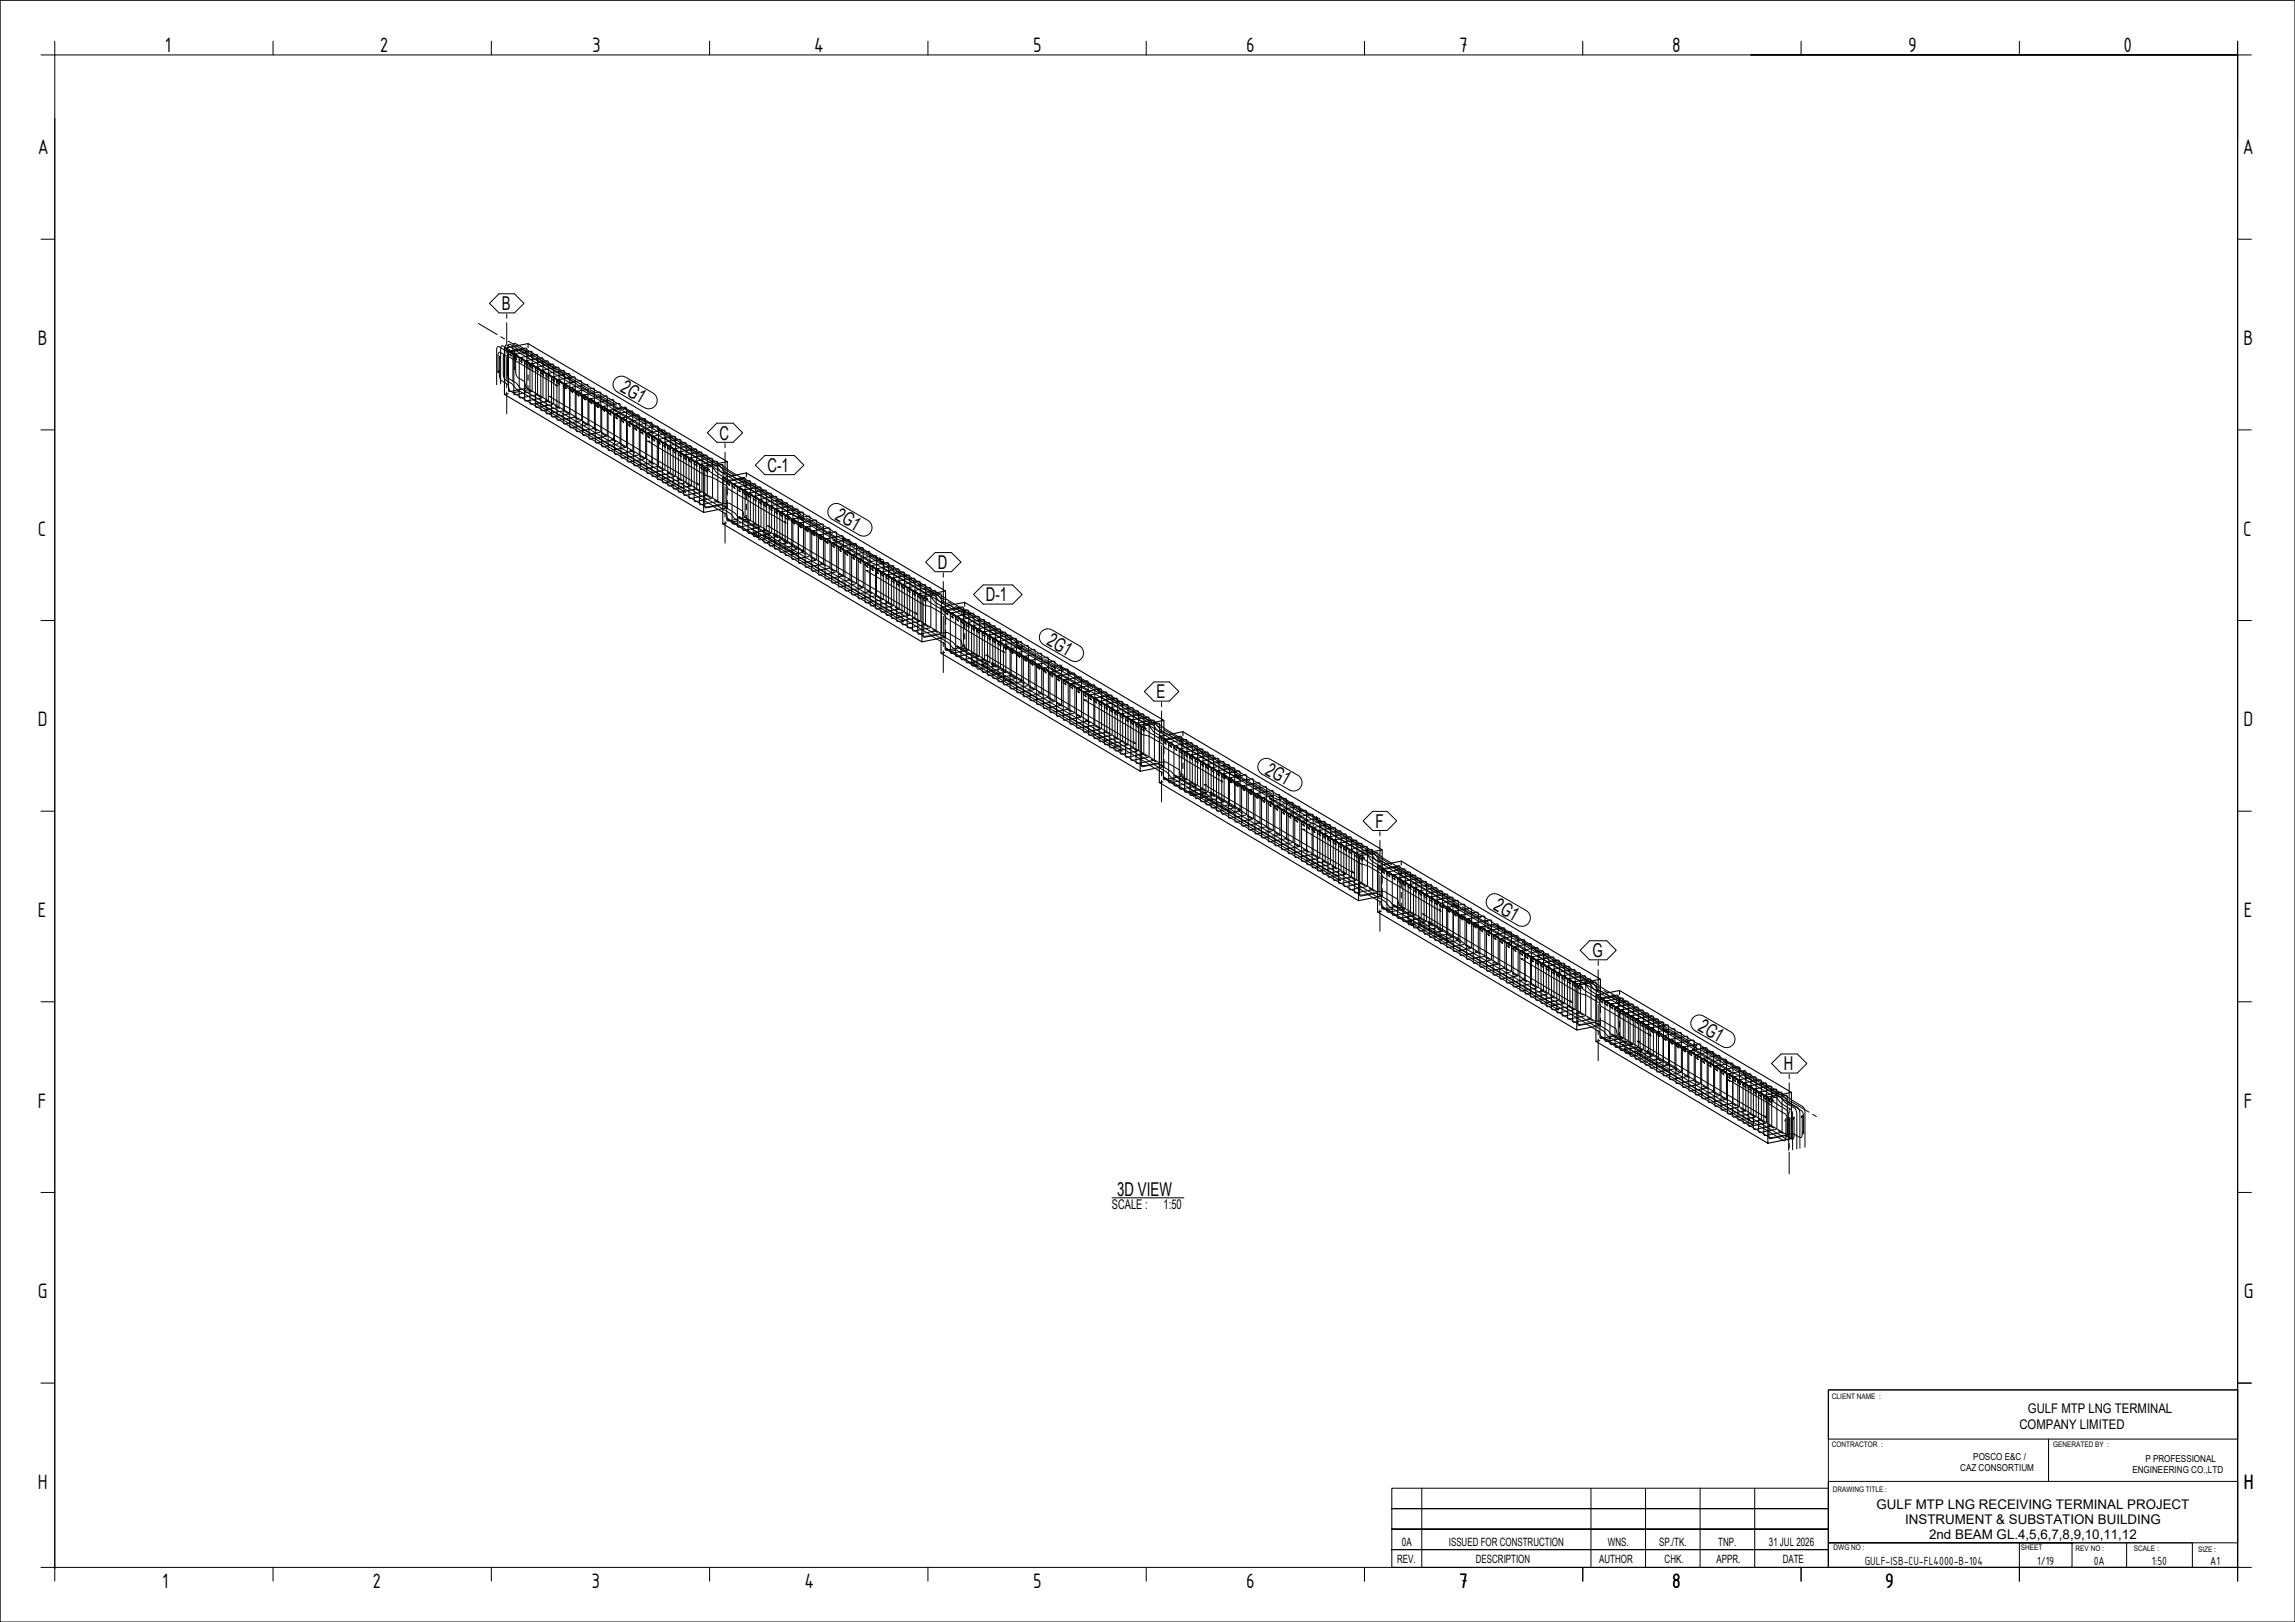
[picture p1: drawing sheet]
<svg xmlns="http://www.w3.org/2000/svg" width="841mm" height="594mm" viewBox="0 0 841 594" stroke-linecap="round" stroke-linejoin="round" font-family="sans-serif">
<defs><g id="words">
<g font-size="8.2">
<text x="60.4" y="18.9">1</text>
<text x="139.2" y="18.9">2</text>
<text x="217" y="18.9">3</text>
<text x="298.4" y="18.9">4</text>
<text x="378.6" y="18.9">5</text>
<text x="456.7" y="18.9">6</text>
<text x="534.7" y="18.9">7</text>
<text x="612.8" y="18.9">8</text>
<text x="699.3" y="18.9">9</text>
<text x="778.2" y="18.9">0</text>
<text x="13.9" y="56.6">A</text>
<text x="821.9" y="56.6">A</text>
<text x="13.9" y="126.4">B</text>
<text x="822.2" y="126.4">B</text>
<text x="13.9" y="196.2">C</text>
<text x="822" y="196.2">C</text>
<text x="13.9" y="266">D</text>
<text x="822.2" y="266">D</text>
<text x="13.9" y="335.9">E</text>
<text x="822.3" y="335.9">E</text>
<text x="13.9" y="405.7">F</text>
<text x="822.3" y="405.7">F</text>
<text x="13.9" y="475.5">G</text>
<text x="822.3" y="475.5">G</text>
<text x="13.9" y="545.3">H</text>
<text x="822.3" y="545.3">H</text>
<text x="59.5" y="581.5">1</text>
<text x="136.5" y="581.5">2</text>
<text x="216.8" y="581.5">3</text>
<text x="294.8" y="581.5">4</text>
<text x="378.6" y="581.5">5</text>
<text x="456.7" y="581.5">6</text>
<text x="534.7" y="581.6">7</text>
<text x="612.8" y="581.5">8</text>
<text x="690.8" y="581.5">9</text>
</g>
<g font-size="7">
<text x="183.9" y="113.6">B</text>
<text x="227" y="143.3" transform="rotate(30 227 143.3)">2G1</text>
<text x="263.7" y="161">C</text>
<text x="281.3" y="172.8">C-1</text>
<text x="305.7" y="190" transform="rotate(30 305.7 190)">2G1</text>
<text x="343.7" y="208.4">D</text>
<text x="361.3" y="220.2">D-1</text>
<text x="383.3" y="235.9" transform="rotate(30 383.3 235.9)">2G1</text>
<text x="423.8" y="255.8">E</text>
<text x="463.3" y="283.3" transform="rotate(30 463.3 283.3)">2G1</text>
<text x="504" y="303.2">F</text>
<text x="547" y="332.9" transform="rotate(30 547 332.9)">2G1</text>
<text x="583.5" y="350.6">G</text>
<text x="622" y="377.3" transform="rotate(30 622 377.3)">2G1</text>
<text x="653.7" y="392">H</text>
<text x="409.4" y="438">3D VIEW</text>
</g>
<g font-size="4.9">
<text x="407.5" y="443">SCALE :</text>
<text x="426.4" y="443">1:50</text>
<text x="743.2" y="517.7">GULF MTP LNG TERMINAL</text>
<text x="740" y="523.4">COMPANY LIMITED</text>
<text x="687.7" y="552.5">GULF MTP LNG RECEIVING TERMINAL PROJECT</text>
<text x="698.1" y="558.2">INSTRUMENT &amp; SUBSTATION BUILDING</text>
<text x="707" y="563.8">2nd BEAM GL.4,5,6,7,8,9,10,11,12</text>
</g>
<g font-size="4.7">
<text x="683.4" y="573.1">GULF-ISB-CU-FL4000-B-104</text>
<text x="746.6" y="573.1">1/19</text>
<text x="767.3" y="573.1">0A</text>
<text x="788.6" y="573.1">1:50</text>
<text x="809.9" y="573.1">A1</text>
</g>
<g font-size="4.2">
<text x="513.7" y="566.1">0A</text>
<text x="530.9" y="566.1">ISSUED FOR CONSTRUCTION</text>
<text x="589.2" y="566.1">WNS.</text>
<text x="608" y="566.1">SP./TK.</text>
<text x="629.7" y="566.1">TNP.</text>
<text x="648.2" y="566.1">31 JUL 2026</text>
<text x="512" y="572.6">REV.</text>
<text x="540.8" y="572.6">DESCRIPTION</text>
<text x="586" y="572.6">AUTHOR</text>
<text x="610" y="572.6">CHK.</text>
<text x="629" y="572.6">APPR.</text>
<text x="653.3" y="572.6">DATE</text>
</g>
<g font-size="3.5">
<text x="718.3" y="538.8">CAZ CONSORTIUM</text>
<text x="723.1" y="534.8">POSCO E&amp;C /</text>
<text x="781.4" y="539.5">ENGINEERING CO.,LTD</text>
<text x="786.2" y="535.5">P PROFESSIONAL</text>
</g>
<g font-size="2.8">
<text x="671.3" y="512.4">CLIENT NAME :</text>
<text x="671.3" y="530">CONTRACTOR :</text>
<text x="752.4" y="530">GENERATED BY :</text>
<text x="671.6" y="546.4">DRAWING TITLE :</text>
<text x="671.9" y="567.9">DWG NO :</text>
<text x="740.6" y="567.6">SHEET</text>
<text x="760.6" y="568">REV NO :</text>
<text x="782" y="568.1">SCALE :</text>
<text x="805.5" y="568.3">SIZE :</text>
</g>
</g></defs>
<!-- layer: Part -->
<g fill="none" stroke="#000" stroke-width=".4">
<path d="M184.9 127.5v17M193.5 125.8l-8.6 1.7 73 43.3M193.5 125.8l73 43.3M193.5 125.8v1.5M193.5 129.3v2M193.5 133.3v2M193.5 137.3v2M184.9 144.5l73 43.2v-16.9l8.6-1.7v8.2M186.3 144.2l-1.4 .3M190.2 143.4l-2 .4M192.1 143l1.4-.2 1.2 .7M193.5 141.3v1.5"/>
<path d="M196.5 144.5l1.7 1M199.9 146.5l1.7 1.1M203.4 148.6l1.7 1M206.8 150.6l1.7 1M210.2 152.6l1.7 1.1M213.7 154.7l1.7 1M217.1 156.7l1.7 1M220.6 158.8l1.7 1M224 160.8l1.7 1M227.4 162.8l1.8 1.1M230.9 164.9l1.7 1M234.3 166.9l1.7 1.1"/>
<path d="M237.8 169l1.7 1M241.2 171l1.7 1M244.7 173l1.7 1.1M248.1 175.1l1.7 1M251.5 177.1l1.7 1M255 179.1l1.7 1.1M264.9 174.9v16.9M266.5 179.3v2M273.5 173.2l-8.6 1.7 72.9 43.3M273.5 173.2l73 43.3M273.5 173.2v1.5M273.5 176.7v2"/>
<path d="M258.4 181.2l1.7 1M261.9 183.2l1.7 1M264.9 191.8l72.9 43.3v-16.9l8.7-1.7v8.2M266.2 191.6l-1.3 .2M266.5 183.3v2.7l-1.2-.7M266.5 186l-8.6 1.7M270.2 190.8l-2 .4M272.1 190.4l1.4-.2 1.3 .7M273.5 180.7v2M273.5 184.7v2M273.5 188.7v1.5M276.5 191.9l1.7 1"/>
<path d="M279.9 193.9l1.7 1M283.3 196l1.8 1M286.8 198l1.7 1M290.2 200l1.7 1.1M293.7 202.1l1.7 1M297.1 204.1l1.7 1M300.6 206.2l1.7 1M304 208.2l1.7 1M307.4 210.2l1.7 1.1M310.9 212.3l1.7 1M314.3 214.3l1.7 1M317.8 216.4l1.7 1"/>
<path d="M321.2 218.4l1.7 1M324.6 220.4l1.8 1.1M328.1 222.5l1.7 1M331.5 224.5l1.7 1M335 226.5l1.7 1.1M338.4 228.6l1.7 1M341.8 230.6l1.8 1M344.9 239.2l72.9 43.3v-16.9l8.7-1.7v8.2M344.9 222.3v16.9M346.2 239l-1.3 .2M346.5 230.7v2.7l-1.2-.7M346.5 233.4l-8.7 1.7"/>
<path d="M346.5 226.7v2M350.2 238.2l-2 .4M352.1 237.8l1.4-.3 1.2 .8M353.5 220.6l-8.6 1.7 72.9 43.3M353.5 220.6l73 43.3M353.5 220.6v1.5M353.5 224.1v2M353.5 228.1v2M353.5 232.1v2M353.5 236.1v1.4M356.5 239.3l1.7 1M359.9 241.3l1.7 1"/>
<path d="M363.3 243.3l1.8 1.1M366.8 245.4l1.7 1M370.2 247.4l1.7 1M373.7 249.5l1.7 1M377.1 251.5l1.7 1M380.5 253.5l1.8 1.1M384 255.6l1.7 1M387.4 257.6l1.8 1M390.9 259.7l1.7 1M394.3 261.7l1.7 1M397.7 263.8l1.8 1M401.2 265.8l1.7 1"/>
<path d="M404.6 267.8l1.8 1M408.1 269.9l1.7 1M411.5 271.9l1.7 1M415 273.9l1.7 1M418.4 276l1.7 1M421.8 278l1.8 1M424.8 269.7v16.9M426.5 278.1v2.7l-8.7 1.7M426.5 274.1v2M433.5 268l-8.7 1.7 73 43.3M433.5 268l73 43.2M433.5 268v1.5"/>
<path d="M433.5 271.5v2M433.5 275.5v2M433.5 279.5v2M424.8 286.6l73 43.3v-16.9l8.7-1.8v8.3M425.3 280l1.2 .8M426.2 286.4l-1.4 .2M430.2 285.6l-2 .4M432.1 285.2l1.4-.3 1.2 .8M433.5 283.5v1.4M436.4 286.7l1.8 1M439.9 288.7l1.7 1M443.3 290.7l1.8 1.1"/>
<path d="M446.8 292.8l1.7 1M450.2 294.8l1.7 1M453.7 296.9l1.7 1M457.1 298.9l1.7 1M460.6 300.9l1.7 1.1M464 303l1.7 1M467.4 305l1.7 1M470.9 307.1l1.7 1M474.3 309.1l1.7 1M477.7 311.1l1.8 1.1M481.2 313.2l1.7 1M484.6 315.2l1.8 1"/>
<path d="M488.1 317.2l1.7 1.1M491.5 319.3l1.7 1M504.8 317.1v16.9M513.5 315.4l-8.7 1.7 73 43.3M513.5 315.4l73 43.2M513.5 315.4v1.5M513.5 318.8v2.1M494.9 321.3l1.8 1M498.4 323.4l1.7 1M501.8 325.4l1.8 1M504.8 334l73 43.3v-16.9l8.7-1.8v8.3M505.3 327.4l1.2 .8"/>
<path d="M506.2 333.7l-1.4 .3M506.5 325.5v2.7l-8.7 1.7M506.5 321.5v2M510.1 333l-1.9 .4M512.1 332.6l1.4-.3 1.2 .7M513.5 322.8v2.1M513.5 326.8v2.1M513.5 330.8v1.5M516.5 334.1l1.7 1M519.9 336.1l1.7 1M523.3 338.1l1.7 1M526.8 340.2l1.7 1"/>
<path d="M530.2 342.2l1.7 1M533.7 344.2l1.7 1.1M537.1 346.3l1.7 1M540.5 348.3l1.8 1M544 350.4l1.7 1M547.4 352.4l1.7 1M550.9 354.4l1.7 1.1M554.3 356.5l1.7 1M557.7 358.5l1.8 1.1M561.2 360.6l1.7 1M564.6 362.6l1.7 1M568.1 364.6l1.7 1"/>
<path d="M571.5 366.7l1.7 1M575 368.7l1.7 1M578.4 370.7l1.7 1.1M581.8 372.8l1.8 1M584.8 364.5v16.9M585.3 374.8l1.2 .8M586.5 372.9v2.7l-8.7 1.7M586.5 368.9v2M592.1 380l1.4-.3 1.4 .8M593.5 362.8l-8.7 1.7 63 37.3M593.5 362.8l63 37.3M593.5 362.8v1.5"/>
<path d="M593.5 366.2v2.1M593.5 370.2v2.1M593.5 374.2v2.1M593.5 378.2v1.5M584.8 381.4l63 37.3 8.7-1.7v-16.9l-8.7 1.7v16.9M586.2 381.1l-1.4 .3M590.2 380.4l-2 .4M596.6 381.5l1.7 1.1M600 383.6l1.8 1M603.5 385.6l1.7 1M606.9 387.7l1.8 1M610.4 389.7l1.7 1"/>
<path d="M613.8 391.7l1.7 1.1M617.2 393.8l1.8 1M620.7 395.8l1.7 1M624.1 397.9l1.8 1M627.6 399.9l1.7 1M631 401.9l1.7 1M634.5 404l1.7 1M637.9 406l1.7 1M641.3 408l1.8 1.1M644.8 410.1l1.7 1M648.2 412.1l1.8 1M651.7 414.2l1.7 1"/>
<path d="M655.1 416.2l1.4 .8"/>
</g>
<!-- layer: S-GRID -->
<g fill="none" stroke="#000" stroke-width=".37">
<path d="M175.3 118.5l6.9 4M182.9 107.6h5.6l3.5 3.5-3.5 3.5h-5.6l-3.5-3.5zM185.7 115v1.6M185.7 118.2v7.9M183.5 123.3l1.4 .9M185.7 127.7v1.6M185.7 130.9v7.9M186.3 125l6.8 4M194.4 129.8l1.4 .8M197.2 131.4l6.8 4.1M205.4 136.3l1.3 .8M208.1 137.9l6.8 4.1"/>
<path d="M185.7 140.4v1.6M185.7 143.6v7.9M216.3 142.8l1.4 .8M219 144.4l6.9 4M227.2 149.2l1.4 .8M230 150.8l6.8 4.1M238.2 155.7l1.3 .8M240.9 157.3l6.8 4.1M262.7 155h6l3.5 3.5-3.5 3.5h-6l-3.5-3.5zM249.1 162.2l1.4 .8M251.8 163.8l6.8 4M260 168.6l1.4 .9"/>
<path d="M262.7 170.3l6.9 4M265.7 162.4v1.6M265.7 165.6v7.9M265.7 175.1v1.6M265.7 178.3v7.9M270.9 175.1l1.4 .8M273.7 176.7l6.8 4.1M276.8 170.3l3.5-3.5h10.8l3.5 3.5-3.5 3.6h-10.8zM265.7 187.8v1.6M265.7 191v7.9M281.9 181.6l1.3 .8M284.6 183.2l6.8 4.1"/>
<path d="M292.8 188.1l1.4 .8M295.5 189.7l6.9 4M303.7 194.5l1.4 .8M306.4 196.2l6.9 4M314.6 201l1.4 .8M317.4 202.6l6.8 4.1M325.6 207.5l1.3 .8M328.3 209.1l6.8 4M336.5 214l1.3 .8M339.2 205.9l3.5-3.5h6l3.5 3.5-3.5 3.5h-6zM339.2 215.6l6.9 4M345.7 209.8v1.6"/>
<path d="M345.7 213v7.9M356.8 217.7l3.5-3.5h10.8l3.5 3.5-3.5 3.5h-10.8zM345.7 222.5v1.6M345.7 225.7v7.9M345.7 235.2v1.6M345.7 238.4v7.9M347.4 220.4l1.4 .8M350.1 222.1l6.9 4M358.3 226.9l1.4 .8M361.1 228.5l6.8 4.1M369.3 233.4l1.3 .8M372 235l6.8 4"/>
<path d="M380.2 239.9l1.4 .8M382.9 241.5l6.8 4M391.1 246.3l1.4 .8M393.9 247.9l6.8 4.1M402 252.8l1.4 .8M404.8 254.4l6.8 4.1M413 259.3l1.3 .8M419.4 253.3l3.5-3.5h5.6l3.5 3.5-3.5 3.5h-5.6zM425.7 257.2v1.6M415.7 260.9l6.8 4M423.9 265.7l1.4 .8M425.7 260.4v7.9"/>
<path d="M425.7 269.9v1.6M425.7 273.1v7.9M426.6 267.3l6.9 4.1M434.8 272.2l1.4 .8M437.6 273.8l6.8 4.1M445.8 278.7l1.3 .8M425.7 282.6v1.6M425.7 285.8v7.9M448.5 280.3l6.8 4M456.7 285.2l1.3 .8M459.4 286.8l6.8 4M467.6 291.6l1.4 .8"/>
<path d="M470.3 293.2l6.9 4.1M478.5 298.1l1.4 .8M481.3 299.7l6.8 4.1M489.4 304.6l1.4 .8M492.2 306.2l6.8 4M499.5 300.7l3.5-3.5h5.3l3.5 3.5-3.5 3.5h-5.3zM500.4 311l1.3 .9M503.1 312.7l6.8 4M505.7 304.6v1.6M505.7 307.8v7.9M505.7 317.3v1.6M511.3 317.5l1.4 .8"/>
<path d="M514 319.1l6.9 4.1M505.7 320.5v7.9M505.7 330v1.6M505.7 333.2v7.9M522.2 324l1.4 .8M525 325.6l6.8 4.1M533.2 330.5l1.3 .8M535.9 332.1l6.8 4M544.1 336.9l1.4 .8M546.8 338.6l6.8 4M555 343.4l1.4 .8M557.7 345l6.9 4.1"/>
<path d="M565.9 349.9l1.4 .8M568.7 351.5l6.8 4.1M576.9 356.4l1.3 .8M579 348.1l3.5-3.5h6.3l3.5 3.5-3.5 3.5h-6.3zM579.6 358l6.8 4M585.7 352v1.6M585.7 355.2v7.9M585.7 364.7v1.6M585.7 367.9v7.9M585.7 377.4v1.6M587.8 362.8l1.4 .8M590.5 364.4l6.9 4.1"/>
<path d="M598.7 369.3l1.4 .8M601.4 370.9l6.9 4.1M609.6 375.8l1.4 .8M612.4 377.4l6.8 4M585.7 380.6v7.9M620.6 382.2l1.3 .8M623.3 383.9l6.8 4M631.5 388.7l1.3 .8M634.2 390.3l6.9 4.1M642.4 395.2l1.4 .8M645.1 396.8l6.9 4M649.2 389.5l3.5-3.5h5.9l3.5 3.5-3.5 3.5h-5.9z"/>
<path d="M655.7 393.5v1.5M655.7 396.6v8M653.3 401.7l1.4 .8M655.7 406.2v1.5M655.7 409.3v8M655.7 418.9v1.5M656.1 403.3l6.8 4M664.3 408.1l1.3 .9M655.7 422v8"/>
</g>
<!-- layer: OtherObjectType -->
<g fill="none" stroke="#000" stroke-width=".37">
<path d="M.1 .1h840.9v594h-840.9zM20.1 15.1v5h-5.1M100.1 15.1v5M180.1 15.1v5M260 15.1v5M340 15.1v5M420 15.1v5M500 15.1v5M580 15.1v5M660 15.1v5M740 15.1v5M820 15.1v564"/>
<path d="M641.6 20.1h178.4h-799.9v554h804.9M825 20.1h-5v30.2M20.1 43.4v531.2M15 87.6h5.1M820 87.6h5M15 157.5h5.1M820 157.5h5M15 227.3h5.1M820 227.3h5M15 297.1h5.1M820 297.1h5M15 366.9h5.1"/>
<path d="M820 366.9h5M15 436.7h5.1M407.5 438.7h26.4M820 436.7h5M15 506.6h5.1M670 509.1h150v18h-150zM670 509.1h150v65h-150h89.3v-9h-89.3h150v-22.5h-150v31.5zM820 506.6h5M750.7 527.1v15.5M510 545.1h160v29h-160v-6.5h160h-160v-7.5h160h-160v-7.5h160h-160zM521 545.1v29M583 545.2v28.9"/>
<path d="M603 545.2v28.9M623 545.1v29M643 545.1v29M15 574.1h5.1v5M100.1 574.1v5M180.1 574.1v5M260 574.1v5M340 574.1v5M420 574.1v5M500 574.1v5M580 574.1v5M660 574.1v5"/>
<path d="M740 565.1h63.4v9h-63.4zM740 574.1v5M779.3 565.1v9"/>
</g>
<!-- layer: ReinforcingBar -->
<g fill="none" stroke="#000" stroke-width=".37">
<path d="M182.9 135.7l-.4 .8v-6.3l.1-.8 .5-.4 3.8 2 17.6 10.3h-.9M183.4 131.2l-.4-.8 .1 7.8 .8 1.3 2.3 1.4 .6 2.2 71.8 42.5h2.9l4.6 2.7 .7 2.2 10.8 6.4-.5-.8M184.9 131l-.4-.9v6.9l.2 1.4 .6 .8 2.3 1.4 1.7 2 71.8 42.6h1.6l4.9 2.8 1.7 2 21.7 12.9-.5-.8M186.4 130.7l-.4-.8v6.9l.2 1.3 .7 .8 2.3 1.4 1.7 2 71.7 42.5 1.8 .1 4.8 2.9 1.6 1.9 10.8 6.4-.5-.8M187.3 129.3l.8 .2-.9-.8a.57 .57 0 0 0-.6 0 .57 .57 0 0 0-.3 .6l.1 13.9 .4 .2 5.9-1.2 .3-.6v-13.9l-.5-.2-5.7 1.1a.64 .64 0 0 0-.3 1l.9 .9-.3-.9M188 139.7v-12.8l.2-1 .4-.2 4.1 2.2 34 20.1 1.9 1.6 14.3 8.5-.5-.8M188.9 134.5l-.4 .9v-6.8l.2-.6 .4-.2 3.8 2 17.5 10.4-.9-.1M189.2 130.4l.9 .3-.9-.8a.57 .57 0 0 0-.6 0 .57 .57 0 0 0-.3 .5v13.9l.5 .3 5.9-1.2 .3-.6v-13.9l-.5-.3-5.7 1.2a.64 .64 0 0 0-.3 1l.9 .8-.4-.8M189.4 130.1l-.4-.8 .1 7.7 .5 1.1 2.6 1.7 .7 2.2 71.7 42.4h2.8l4.7 2.8 .7 2.1 21.7 12.9-.5-.8M191.2 131.6l.9 .2-.9-.8a.59 .59 0 0 0-.7 0 .59 .59 0 0 0-.2 .6v13.9l.5 .2 5.9-1.2 .3-.5v-13.9l-.5-.3-5.7 1.2a.62 .62 0 0 0-.4 1l1 .8-.4-.8M193.2 132.8l.9 .2-1-.8a.59 .59 0 0 0-.6 0 .59 .59 0 0 0-.3 .6l.1 13.9 .5 .2 5.9-1.2 .3-.6-.1-13.9-.5-.2-5.6 1.1a.64 .64 0 0 0-.4 1.1l.9 .8-.3-.9M195.2 134l.8 .2-.9-.8a.59 .59 0 0 0-.6 0 .59 .59 0 0 0-.3 .5l.1 13.9 .4 .3 5.9-1.2 .3-.6v-13.9l-.5-.2-5.7 1.1a.62 .62 0 0 0-.3 1l.9 .8-.3-.8"/>
<path d="M197.1 135.1l.9 .3-.9-.9a.55 .55 0 0 0-.7 0 .55 .55 0 0 0-.2 .6v13.9l.5 .3 5.9-1.2 .3-.6v-13.9l-.5-.3-5.7 1.1a.64 .64 0 0 0-.4 1.1l1 .8-.4-.8M199.1 136.3l.9 .2-.9-.8a.57 .57 0 0 0-.7 0 .57 .57 0 0 0-.2 .6v13.9l.5 .2 5.9-1.2 .3-.6-.1-13.9-.4-.2-5.7 1.1a.64 .64 0 0 0-.4 1l.9 .9-.3-.9M201.1 137.5l.8 .2-.9-.8a.58 .58 0 0 0-.6 0 .58 .58 0 0 0-.3 .5l.1 13.9 .4 .3 5.9-1.2 .3-.6v-13.9l-.5-.2-5.7 1.1a.62 .62 0 0 0-.3 1l.9 .8-.3-.8M203.1 138.6l.8 .3-.9-.9a.59 .59 0 0 0-.6 0 .59 .59 0 0 0-.3 .6v13.9l.5 .3 5.9-1.2 .3-.6v-13.9l-.5-.3-5.7 1.2a.64 .64 0 0 0-.3 1l.9 .8-.4-.8M205 139.8l.9 .2-.9-.8a.59 .59 0 0 0-.7 0 .59 .59 0 0 0-.2 .6v13.9l.5 .2 5.9-1.2 .3-.6v-13.8l-.5-.3-5.7 1.1a.64 .64 0 0 0-.4 1.1l1 .8-.4-.9M208.7 138.5h.9l-17.6-10.4h-1.7l-3.5-2-.4 .2-.3 1v12.8M182 140.9v-12.8l.1-.7 .5-.5 4.2 2.2 19.6 11.6 2.1 1.7 14.2 8.4-.5-.7M183.5 140.6v-12.8l.1-.7 .5-.5 3.5 2h1.8l33.7 20 2.1 1.8 14.2 8.3-.5-.7M185 140.3v-12.8l.1-.7 .5-.5 3.5 2h1.8l19.6 11.7 2.1 1.7 14.1 8.3-.5-.7M196.2 146.4l-.9-.1 54.8 32.5-.5-.7M197.3 148l-.9-.1 54.8 32.5-.5-.8M202.2 145.2h-.9l54.8 32.4-.5-.7"/>
<path d="M207.4 141.2l.8 .2-.9-.8a.59 .59 0 0 0-.6 0 .59 .59 0 0 0-.3 .6l.1 13.9 .5 .2 5.8-1.2 .4-.6-.1-13.8-.5-.3-5.6 1.1a.64 .64 0 0 0-.4 1.1l.9 .8-.3-.9M209 142.7l-.5-.7 50 29.5 7.5 4.8 .8 .2 35.9 21.3-.5-.8M209.7 142.6l.9 .2-.9-.8a.57 .57 0 0 0-.7 0 .57 .57 0 0 0-.2 .6v13.9l.5 .2 5.9-1.2 .3-.6v-13.9l-.5-.2-5.7 1.1a.64 .64 0 0 0-.4 1l1 .9-.4-.9M212.1 144l.8 .2-.9-.8a.58 .58 0 0 0-.6 0 .58 .58 0 0 0-.3 .5l.1 14 .4 .2 5.9-1.2 .3-.6v-13.9l-.5-.2-5.7 1.1a.64 .64 0 0 0-.3 1l.9 .8-.3-.8M213 141.9l-.5-.7 50.1 29.6 1.6 2.1 4.9 2.9 1.8-.1 35.8 21.2h-.9M214.4 145.4l.9 .2-.9-.8a.58 .58 0 0 0-.7 0 .58 .58 0 0 0-.2 .5v13.9l.5 .3 5.9-1.2 .3-.6-.1-13.9-.4-.2-5.7 1.1a.64 .64 0 0 0-.4 1l.9 .8-.3-.8M216.8 146.7l.8 .3-.9-.8a.55 .55 0 0 0-.6 0 .55 .55 0 0 0-.3 .5v13.9l.5 .3 5.9-1.2 .3-.6v-13.9l-.5-.3-5.7 1.2a.64 .64 0 0 0-.3 1l.9 .8-.4-.8M219.1 148.1l.9 .3-1-.9a.59 .59 0 0 0-.6 .1 .59 .59 0 0 0-.2 .5v13.9l.5 .3 5.9-1.2 .3-.6-.1-13.9-.4-.3-5.7 1.2a.62 .62 0 0 0-.4 1l.9 .8-.3-.8M221.5 149.5l.8 .3-.9-.9a.59 .59 0 0 0-.6 0 .59 .59 0 0 0-.3 .6v13.9l.5 .3 5.9-1.3 .3-.5v-13.9l-.5-.3-5.7 1.2a.64 .64 0 0 0-.4 1l1 .8-.4-.8M223.8 150.9l.8 .2-.9-.8a.57 .57 0 0 0-.6 0 .57 .57 0 0 0-.3 .6l.1 13.9 .5 .3 5.8-1.3 .4-.5-.1-13.9-.4-.3-5.7 1.1a.64 .64 0 0 0-.4 1.1l.9 .8-.3-.9M225.7 150.6l-.5-.7 35.9 21.2 1.7 2.2 4.7 2.8 1.9-.1 50 29.7-.9-.1M226.1 152.3l.9 .2-.9-.8a.58 .58 0 0 0-.6 0 .58 .58 0 0 0-.3 .6v13.9l.5 .2 5.9-1.2 .3-.6v-13.8l-.5-.3-5.7 1.1a.64 .64 0 0 0-.4 1.1l1 .8-.4-.9"/>
<path d="M228.5 153.7l.8 .2-.9-.8a.58 .58 0 0 0-.6 0 .58 .58 0 0 0-.3 .6l.1 13.9 .5 .2 5.8-1.2 .4-.6-.1-13.8-.4-.3-5.7 1.1a.64 .64 0 0 0-.4 1.1l.9 .8-.3-.9M229.2 149.9l-.5-.7 35.7 21.2 7.7 4.8 .7 .1 50.1 29.7-.5-.8M230.8 155.1l.9 .2-.9-.8a.55 .55 0 0 0-.7 0 .55 .55 0 0 0-.2 .6v13.9l.5 .2 5.9-1.2 .3-.6v-13.9l-.5-.2-5.7 1.1a.64 .64 0 0 0-.4 1l1 .9-.4-.9M233.2 156.5l.8 .2-.9-.8a.59 .59 0 0 0-.6 0 .59 .59 0 0 0-.3 .6l.1 13.9 .5 .2 5.8-1.2 .4-.6-.1-13.9-.5-.2-5.6 1.1a.62 .62 0 0 0-.4 1l.9 .8-.3-.8M235.5 157.9l.9 .2-.9-.8a.59 .59 0 0 0-.7 0 .59 .59 0 0 0-.2 .6v13.8l.5 .3 5.9-1.2 .3-.6v-13.9l-.5-.2-5.7 1.1a.64 .64 0 0 0-.4 1l1 .8-.4-.8M237.9 159.3l.9 .2-.9-.8a.58 .58 0 0 0-.6 0 .58 .58 0 0 0-.3 .6v13.9l.5 .2 5.9-1.2 .3-.6v-13.9l-.5-.2-5.7 1.1a.64 .64 0 0 0-.4 1.1l.9 .8-.3-.9M242.9 158.7l-.4-.7 21.2 12.6 1.8 2.2 4.8 2.8 1.7-.1 21.3 12.6-.9-.1M238.2 161.6h-.9l21.2 12.5 2.8 .9 4.8 2.8 .7 1.2 21.3 12.6-.5-.7M239.9 160.4l.8 .3-.9-.9a.59 .59 0 0 0-.6 0 .59 .59 0 0 0-.3 .6l.1 13.9 .4 .3 5.9-1.2 .3-.6v-13.9l-.5-.3-5.7 1.2a.64 .64 0 0 0-.3 1l.9 .8-.3-.8M241.8 161.6l.9 .2-1-.8a.55 .55 0 0 0-.6 0 .55 .55 0 0 0-.2 .6v13.9l.5 .2 5.9-1.2 .3-.6-.1-13.9-.5-.2-5.6 1.1a.64 .64 0 0 0-.4 1l.9 .9-.3-.9M243.7 162.7l.9 .3-.9-.8a.57 .57 0 0 0-.7-.1 .57 .57 0 0 0-.2 .6v13.9l.5 .3 5.9-1.2 .3-.6v-13.9l-.5-.3-5.7 1.1a.64 .64 0 0 0-.4 1.1l1 .8-.4-.8M244.2 160.4h-.9l21.2 12.5 2.7 .8 4.8 2.9 .8 1.2 21.3 12.7-.5-.8"/>
<path d="M245.7 163.9l.8 .2-.9-.8a.57 .57 0 0 0-.6 0 .57 .57 0 0 0-.3 .6l.1 13.9 .4 .2 5.9-1.2 .3-.6v-13.9l-.5-.2-5.7 1.1a.61 .61 0 0 0-.5 .4 .61 .61 0 0 0 .2 .6l.9 .9-.3-.9M247.6 165l.9 .2-.9-.8a.58 .58 0 0 0-.7 0 .58 .58 0 0 0-.2 .6v13.9l.5 .2 5.9-1.2 .3-.5-.1-13.9-.4-.3-5.7 1.2a.62 .62 0 0 0-.4 1l.9 .8-.3-.8M249.5 166.2l.9 .2-.9-.8a.59 .59 0 0 0-.6 0 .59 .59 0 0 0-.3 .6v13.8l.5 .3 5.9-1.2 .3-.6v-13.9l-.5-.2-5.7 1.1a.64 .64 0 0 0-.4 1l1 .8-.4-.8M251.5 167.3l.8 .2-.9-.8a.58 .58 0 0 0-.6 0 .58 .58 0 0 0-.3 .6l.1 13.9 .4 .3 5.9-1.3 .3-.5v-13.9l-.5-.3-5.7 1.1a.64 .64 0 0 0-.3 1.1l.9 .8-.3-.8M253.4 168.5l.9 .2-.9-.8a.59 .59 0 0 0-.7 0 .59 .59 0 0 0-.2 .6v13.8l.5 .3 5.9-1.2 .3-.6v-13.9l-.5-.2-5.7 1.1a.64 .64 0 0 0-.4 1l.9 .8-.3-.8M255.3 169.6l.9 .2-.9-.8a.57 .57 0 0 0-.7 0 .57 .57 0 0 0-.2 .6v13.9l.5 .2 5.9-1.2 .3-.6v-13.8l-.5-.3-5.7 1.1a.61 .61 0 0 0-.5 .4 .61 .61 0 0 0 .2 .7l.9 .8-.4-.9M257.3 170.7l.8 .3-.9-.8a.57 .57 0 0 0-.6 0 .57 .57 0 0 0-.3 .5l.1 13.9 .4 .3 5.9-1.2 .3-.6v-13.9l-.5-.3-5.7 1.2a.64 .64 0 0 0-.3 1l.9 .8-.3-.8M259.2 171.9l.9 .2-.9-.8a.59 .59 0 0 0-.7 0 .59 .59 0 0 0-.2 .6v13.9l.5 .2 5.9-1.2 .3-.6v-13.9l-.5-.2-5.7 1.1a.62 .62 0 0 0-.4 1l.9 .9-.3-.9M267.3 176.7l.8 .2-.9-.8a.59 .59 0 0 0-.6 0 .59 .59 0 0 0-.3 .6l.1 13.9 .5 .2 5.8-1.2 .4-.6-.1-13.9-.5-.2-5.6 1.1a.64 .64 0 0 0-.4 1l.9 .8-.3-.8M269.2 177.8l.9 .2-.9-.8a.58 .58 0 0 0-.7 0 .58 .58 0 0 0-.2 .6v13.9l.5 .3 5.9-1.3 .3-.5v-13.9l-.5-.3-5.7 1.2a.62 .62 0 0 0-.4 1l1 .8-.4-.8M271.2 179l.8 .2-.9-.8a.58 .58 0 0 0-.6 0 .58 .58 0 0 0-.3 .6l.1 13.9 .4 .2 5.9-1.2 .3-.6v-13.9l-.5-.2-5.7 1.1a.64 .64 0 0 0-.3 1l.9 .8-.3-.8M267.2 190.7l-.5-.7 10.8 6.4 2.1 1.7 58.9 34.9 2.8-.1 4.8 2.8 .8 2.2 10.7 6.4-.5-.8"/>
<path d="M271.2 189.9l-.5-.7 10.9 6.4 2.1 1.7 59 34.9 1.6 .1 4.8 2.8 1.7 2 10.8 6.4-.5-.8M273.1 180.1l.9 .3-.9-.9a.57 .57 0 0 0-.7 0 .57 .57 0 0 0-.2 .6v13.9l.5 .3 5.9-1.2 .3-.6-.1-13.9-.4-.3-5.7 1.1a.64 .64 0 0 0-.4 1.1l.9 .8-.3-.8M275 181.3l.9 .2-.9-.8a.58 .58 0 0 0-.6 0 .58 .58 0 0 0-.3 .6l.1 13.9 .4 .2 5.9-1.2 .3-.6v-13.9l-.5-.2-5.7 1.1a.64 .64 0 0 0-.3 1l.9 .8-.3-.8M276.2 193.8l-.9-.1 54.8 32.5-.5-.8M277 182.4l.9 .3-1-.8a.55 .55 0 0 0-.6-.1 .55 .55 0 0 0-.2 .6v13.9l.5 .3 5.9-1.2 .3-.6-.1-13.9-.5-.3-5.6 1.2a.64 .64 0 0 0-.4 1l.9 .8-.3-.8M277.3 195.4l-.9-.1 54.8 32.5-.5-.8M278.9 183.6l.9 .2-.9-.8a.59 .59 0 0 0-.6 0 .59 .59 0 0 0-.3 .6v13.9l.5 .2 5.9-1.2 .3-.6v-13.9l-.5-.2-5.7 1.1a.62 .62 0 0 0-.3 1.1l.9 .8-.4-.9M280.6 196.7l-.5-.8 10.8 6.4 2.1 1.7 48 28.5 1.8 .1 4.8 2.9 1.7 1.9 21.7 12.8-.5-.7M280.9 184.7l.9 .3-1-.8a.57 .57 0 0 0-.6-.1 .57 .57 0 0 0-.3 .6l.1 13.9 .5 .3 5.8-1.2 .4-.6-.1-13.9-.5-.3-5.6 1.2a.61 .61 0 0 0-.5 .4 .61 .61 0 0 0 .1 .6l.9 .8-.3-.8M282.2 192.6h-.9l54.8 32.4-.5-.7M282.8 185.9l.9 .2-.9-.8a.59 .59 0 0 0-.7 0 .59 .59 0 0 0-.2 .6v13.9l.5 .2 5.9-1.2 .3-.6v-13.8l-.5-.3-5.7 1.1a.64 .64 0 0 0-.4 1.1l1 .8-.4-.9M284.1 196l-.5-.8 10.9 6.5 2 1.7 48 28.4h2.9l4.7 2.7 .8 2.3 21.6 12.7-.5-.7"/>
<path d="M284.8 187l.8 .3-.9-.8a.59 .59 0 0 0-.6 0 .59 .59 0 0 0-.3 .5l.1 13.9 .5 .3 5.8-1.2 .4-.6-.1-13.9-.5-.3-5.6 1.2a.64 .64 0 0 0-.4 1l.9 .8-.3-.8M286.7 188.2l.9 .2-.9-.8a.59 .59 0 0 0-.7 0 .59 .59 0 0 0-.2 .6v13.9l.5 .2 5.9-1.2 .3-.6v-13.8l-.5-.3-5.7 1.1a.62 .62 0 0 0-.4 1l1 .9-.4-.9M288.7 189.3l.8 .3-.9-.8a.59 .59 0 0 0-.6 0 .59 .59 0 0 0-.3 .5l.1 13.9 .5 .3 5.8-1.2 .3-.6v-13.9l-.5-.2-5.6 1.1a.64 .64 0 0 0-.4 1l.9 .8-.3-.8M289.4 189.9l-.9-.1 14.1 8.4 2.1 .7 33.8 20 7.5 4.8 .8 .2 19.6 11.6 2.1 1.7 14.2 8.4-.5-.7M291.1 190.8l.9 .2-1-.8a.59 .59 0 0 0-.6 0 .59 .59 0 0 0-.2 .6v13.9l.5 .2 5.9-1.2 .3-.6-.1-13.9-.4-.2-5.7 1.1a.64 .64 0 0 0-.4 1l.9 .9-.3-.9M293.4 189.1l-.9-.1 14.2 8.4 2.1 .8 33.7 20 1.9 2.2 4.8 2.8 1.7-.1 19.6 11.6 2 1.7 14.2 8.4-.5-.7M293.5 192.2l.9 .3-.9-.8a.57 .57 0 0 0-.7-.1 .57 .57 0 0 0-.2 .6v13.9l.5 .3 5.9-1.2 .3-.6v-13.9l-.5-.3-5.7 1.2a.64 .64 0 0 0-.4 1l1 .8-.4-.8M296 193.7l.8 .2-.9-.8a.57 .57 0 0 0-.6 0 .57 .57 0 0 0-.3 .6l.1 13.9 .4 .2 5.9-1.2 .3-.6v-13.9l-.5-.2-5.7 1.1a.64 .64 0 0 0-.3 1l.9 .9-.3-.9M298.4 195.1l.9 .2-.9-.8a.57 .57 0 0 0-.7 0 .57 .57 0 0 0-.2 .6v13.9l.5 .2 5.9-1.2 .3-.5-.1-13.9-.4-.3-5.7 1.1a.64 .64 0 0 0-.4 1.1l.9 .8-.3-.8M300.8 196.5l.9 .3-.9-.8a.57 .57 0 0 0-.7 0 .57 .57 0 0 0-.2 .5v13.9l.5 .3 5.9-1.2 .3-.6v-13.9l-.5-.3-5.7 1.2a.64 .64 0 0 0-.4 1l1 .8-.4-.8M303.3 198l.8 .2-.9-.8a.58 .58 0 0 0-.6 0 .58 .58 0 0 0-.3 .6l.1 13.9 .4 .2 5.9-1.2 .3-.6v-13.8l-.5-.3-5.7 1.1a.62 .62 0 0 0-.3 1l.9 .9-.3-.9M305.7 199.4l.9 .3-.9-.8a.58 .58 0 0 0-.7 0 .58 .58 0 0 0-.2 .5v13.9l.5 .3 5.9-1.2 .3-.6-.1-13.9-.4-.3-5.7 1.2a.64 .64 0 0 0-.4 1l.9 .8-.3-.8"/>
<path d="M306.1 197.8l-.9-.1 14.2 8.4 2 .8 19.7 11.6 1.7 2.2 4.7 2.8 1.9-.1 33.7 20 2.1 1.7 14.2 8.4-.5-.7M309.6 197.1l-.9-.1 14.2 8.5 2 .7 19.5 11.6 7.7 4.8 .7 .1 33.8 20.1 2.1 1.7 14.2 8.3-.5-.7M308.1 200.9l.9 .2-.9-.8a.58 .58 0 0 0-.6 0 .58 .58 0 0 0-.3 .6v13.8l.5 .3 5.9-1.2 .3-.6v-13.9l-.5-.2-5.7 1.1a.64 .64 0 0 0-.4 1l1 .8-.4-.8M310.6 202.3l.8 .3-.9-.9a.57 .57 0 0 0-.6 0 .57 .57 0 0 0-.3 .6l.1 13.9 .4 .3 5.9-1.2 .3-.6v-13.9l-.5-.3-5.7 1.1a.64 .64 0 0 0-.3 1.1l.9 .8-.3-.8M313 203.8l.9 .2-1-.8a.57 .57 0 0 0-.6 0 .57 .57 0 0 0-.2 .5v13.9l.5 .3 5.9-1.2 .3-.6-.1-13.9-.5-.2-5.6 1.1a.64 .64 0 0 0-.4 1l.9 .8-.3-.8M315.4 205.2l.9 .2-.9-.8a.59 .59 0 0 0-.7 0 .59 .59 0 0 0-.2 .6v13.9l.5 .2 5.9-1.2 .3-.6v-13.8l-.5-.3-5.7 1.1a.61 .61 0 0 0-.5 .4 .61 .61 0 0 0 .1 .7l1 .8-.4-.9M317.9 206.7l.9 .2-.9-.8a.59 .59 0 0 0-.7 0 .59 .59 0 0 0-.2 .6v13.8l.5 .3 5.9-1.2 .3-.6v-13.9l-.5-.2-5.7 1.1a.64 .64 0 0 0-.4 1l1 .8-.4-.8M318.2 209l-.9-.1 21.2 12.6 2.9 .9 4.7 2.8 .7 1.2 21.3 12.6-.5-.7M319.9 207.8l.8 .3-.9-.9a.59 .59 0 0 0-.6 0 .59 .59 0 0 0-.3 .6v13.9l.5 .2 5.9-1.1 .3-.6v-13.9l-.5-.3-5.7 1.2a.62 .62 0 0 0-.3 1l.9 .8-.4-.8M321.8 209l.9 .2-1-.8a.59 .59 0 0 0-.6 0 .59 .59 0 0 0-.2 .6v13.9l.5 .2 5.8-1.2 .4-.6-.1-13.9-.4-.2-5.7 1.1a.64 .64 0 0 0-.4 1l.9 .8-.3-.8M322.9 206.1l-.5-.7 21.4 12.6 1.6 2.1 4.9 2.9 1.7-.1 21.2 12.6-.9-.1M323.7 210.1l.9 .2-.9-.8a.57 .57 0 0 0-.7 0 .57 .57 0 0 0-.2 .6v13.9l.5 .3 5.9-1.3 .3-.5v-13.9l-.5-.3-5.7 1.1a.64 .64 0 0 0-.4 1.1l1 .8-.4-.8"/>
<path d="M324.2 207.8h-.9l21.2 12.5 2.8 .9 4.9 2.9 .6 1.2 21.3 12.5-.5-.7M325.7 211.3l.8 .2-.9-.8a.57 .57 0 0 0-.6 0 .57 .57 0 0 0-.3 .6l.1 13.8 .4 .3 5.9-1.2 .3-.6v-13.9l-.5-.2-5.7 1.1a.64 .64 0 0 0-.3 1l.9 .8-.3-.8M327.6 212.4l.9 .2-1-.8a.57 .57 0 0 0-.6 0 .57 .57 0 0 0-.2 .6v13.9l.5 .2 5.8-1.2 .4-.5-.1-13.9-.4-.3-5.7 1.1a.64 .64 0 0 0-.4 1.1l.9 .8-.3-.8M329.5 213.6l.9 .2-.9-.8a.57 .57 0 0 0-.7 0 .57 .57 0 0 0-.2 .5v13.9l.5 .3 5.9-1.2 .3-.6v-13.9l-.5-.2-5.7 1.1a.64 .64 0 0 0-.4 1l1 .8-.4-.8M331.5 214.7l.8 .2-.9-.8a.58 .58 0 0 0-.6 0 .58 .58 0 0 0-.3 .6l.1 13.9 .4 .2 5.9-1.2 .3-.6v-13.8l-.5-.3-5.7 1.1a.64 .64 0 0 0-.3 1.1l.9 .8-.3-.9M333.4 215.9l.9 .2-1-.8a.59 .59 0 0 0-.6 0 .59 .59 0 0 0-.2 .5v13.9l.5 .3 5.9-1.2 .3-.6-.1-13.9-.4-.2-5.7 1.1a.62 .62 0 0 0-.4 1l.9 .8-.3-.8M335.3 217l.9 .2-.9-.8a.59 .59 0 0 0-.6 0 .59 .59 0 0 0-.3 .6v13.9l.5 .2 5.9-1.2 .3-.6v-13.9l-.5-.2-5.7 1.1a.64 .64 0 0 0-.4 1.1l1 .8-.4-.9M337.3 218.1l.8 .3-.9-.8a.57 .57 0 0 0-.6-.1 .57 .57 0 0 0-.3 .6l.1 13.9 .5 .3 5.8-1.2 .4-.6-.1-13.9-.5-.3-5.6 1.2a.64 .64 0 0 0-.4 1l.9 .8-.3-.8M339.2 219.3l.9 .2-1-.8a.55 .55 0 0 0-.6 0 .55 .55 0 0 0-.2 .6v13.9l.5 .2 5.9-1.2 .3-.6-.1-13.9-.4-.2-5.7 1.1a.64 .64 0 0 0-.4 1l.9 .9-.3-.9M347.2 238.1l-.5-.7 10.9 6.4 2 1.7 58.9 34.8h2.8l4.8 2.8 .8 2.2 10.7 6.4-.5-.8M347.3 224.1l.8 .2-.9-.8a.59 .59 0 0 0-.6 0 .59 .59 0 0 0-.3 .5l.1 13.9 .4 .3 5.9-1.2 .3-.6v-13.9l-.5-.2-5.7 1.1a.62 .62 0 0 0-.3 1l.9 .8-.3-.8M349.2 225.2l.9 .2-.9-.8a.57 .57 0 0 0-.7 0 .57 .57 0 0 0-.2 .6v13.9l.5 .2 5.9-1.2 .3-.5v-13.9l-.5-.3-5.7 1.1a.64 .64 0 0 0-.4 1.1l.9 .8-.3-.8"/>
<path d="M351.2 226.4l.8 .2-.9-.8a.59 .59 0 0 0-.6 0 .59 .59 0 0 0-.3 .5l.1 14 .4 .2 5.9-1.2 .3-.6v-13.9l-.5-.2-5.7 1.1a.64 .64 0 0 0-.3 1l.9 .8-.3-.8M351.2 237.3l-.5-.7 10.9 6.4 2.1 1.7 58.9 34.9 1.7 .1 4.8 2.8 1.7 2 10.8 6.4-.5-.8M353.1 227.5l.9 .2-1-.8a.57 .57 0 0 0-.6 0 .57 .57 0 0 0-.2 .6v13.9l.5 .3 5.8-1.3 .4-.5-.1-13.9-.4-.3-5.7 1.1a.64 .64 0 0 0-.4 1.1l.9 .8-.3-.8M355 228.7l.9 .2-.9-.8a.58 .58 0 0 0-.6 0 .58 .58 0 0 0-.3 .6v13.8l.5 .3 5.9-1.2 .3-.6v-13.9l-.5-.2-5.7 1.1a.64 .64 0 0 0-.3 1l.9 .8-.4-.8M357 229.8l.9 .3-1-.9a.57 .57 0 0 0-.6 0 .57 .57 0 0 0-.2 .6v13.9l.5 .3 5.8-1.2 .4-.6-.1-13.9-.4-.3-5.7 1.1a.64 .64 0 0 0-.4 1.1l.9 .8-.3-.8M358.9 231l.9 .2-.9-.8a.58 .58 0 0 0-.6 0 .58 .58 0 0 0-.3 .6v13.8l.5 .3 5.9-1.2 .3-.6v-13.9l-.5-.2-5.7 1.1a.64 .64 0 0 0-.4 1l1 .8-.4-.8M360.9 232.1l.8 .3-.9-.9a.59 .59 0 0 0-.6 0 .59 .59 0 0 0-.3 .6l.1 13.9 .5 .3 5.8-1.2 .4-.6-.1-13.9-.5-.3-5.6 1.2a.64 .64 0 0 0-.4 1l.9 .8-.3-.8M362.8 233.3l.9 .2-.9-.8a.57 .57 0 0 0-.7 0 .57 .57 0 0 0-.2 .6v13.9l.5 .2 5.9-1.2 .3-.6v-13.9l-.5-.2-5.7 1.1a.62 .62 0 0 0-.4 1l1 .9-.4-.9M364.8 234.4l.8 .3-.9-.9a.59 .59 0 0 0-.6 0 .59 .59 0 0 0-.3 .6l.1 13.9 .4 .3 5.9-1.2 .4-.6-.1-13.9-.5-.3-5.7 1.2a.62 .62 0 0 0-.3 1l.9 .8-.3-.8M366.7 235.6l.9 .2-.9-.8a.57 .57 0 0 0-.7 0 .57 .57 0 0 0-.2 .6v13.9l.5 .2 5.9-1.2 .3-.6v-13.9l-.5-.2-5.7 1.1a.61 .61 0 0 0-.5 .4 .61 .61 0 0 0 .1 .6l.9 .9-.3-.9M368.7 236.7l.8 .3-.9-.9a.59 .59 0 0 0-.6 .1 .59 .59 0 0 0-.3 .5l.1 13.9 .4 .3 5.9-1.2 .3-.6v-13.9l-.5-.3-5.7 1.2a.64 .64 0 0 0-.3 1l.9 .8-.3-.8M369 237.5l-.5-.8 50.1 29.7 2.7 1.9 4.8 2.9 .7 .1 35.9 21.2-.5-.7"/>
<path d="M371.1 238.2l.9 .2-1-.8a.59 .59 0 0 0-.6 0 .59 .59 0 0 0-.3 .6l.1 13.9 .5 .2 5.9-1.2 .3-.6-.1-13.9-.4-.2-5.7 1.1a.64 .64 0 0 0-.4 1l.9 .8-.3-.8M373 236.7l-.5-.8 50.1 29.7 1.8 2.2 4.8 2.8 1.7-.1 35.8 21.2h-.9M373.5 239.6l.9 .3-.9-.9a.59 .59 0 0 0-.7 0 .59 .59 0 0 0-.2 .6v13.9l.5 .3 5.9-1.2 .3-.6v-13.9l-.5-.3-5.7 1.1a.64 .64 0 0 0-.4 1.1l1 .8-.4-.8M356.2 241.2l-.9-.1 54.8 32.5-.5-.8M357.3 242.8l-.9-.1 54.8 32.5-.5-.8M360.6 244.1l-.5-.8 10.8 6.4 2.1 1.7 48.1 28.5 1.6 .1 4.9 2.8 1.6 1.9 21.8 12.9-.5-.7M362.2 240l-.9-.1 54.8 32.5-.5-.7M364.1 243.4l-.5-.8 10.8 6.5 2.1 1.7 47.9 28.4h3l4.7 2.7 .7 2.2 21.7 12.8-.5-.7M376 241.1l.8 .2-.9-.8a.57 .57 0 0 0-.6 0 .57 .57 0 0 0-.3 .6l.1 13.8 .4 .3 5.9-1.2 .3-.6v-13.9l-.5-.2-5.7 1.1a.64 .64 0 0 0-.3 1l.9 .8-.3-.8M378.4 242.5l.9 .2-1-.8a.57 .57 0 0 0-.6 0 .57 .57 0 0 0-.2 .6v13.9l.5 .2 5.8-1.2 .4-.6-.1-13.8-.4-.3-5.7 1.1a.64 .64 0 0 0-.4 1.1l.9 .8-.3-.9M380.8 243.9l.9 .3-.9-.8a.57 .57 0 0 0-.7 0 .57 .57 0 0 0-.2 .5v13.9l.5 .3 5.9-1.2 .3-.6v-13.9l-.5-.3-5.7 1.2a.64 .64 0 0 0-.4 1l1 .8-.4-.8M383.3 245.4l.8 .2-.9-.8a.57 .57 0 0 0-.6 0 .57 .57 0 0 0-.3 .6l.1 13.9 .4 .2 5.9-1.2 .3-.6v-13.9l-.5-.2-5.7 1.1a.64 .64 0 0 0-.3 1l.9 .9-.3-.9"/>
<path d="M385.7 245.4l-.5-.7 35.8 21.2 1.7 2.1 4.8 2.9 1.9-.1 50 29.7-.9-.1M385.7 246.8l.9 .3-1-.9a.59 .59 0 0 0-.6 .1 .59 .59 0 0 0-.2 .5v13.9l.5 .3 5.8-1.2 .4-.6-.1-13.9-.4-.3-5.7 1.2a.62 .62 0 0 0-.4 1l.9 .8-.3-.8M388.1 248.3l.9 .2-.9-.8a.58 .58 0 0 0-.6 0 .58 .58 0 0 0-.3 .6v13.8l.5 .3 5.9-1.2 .3-.6v-13.9l-.5-.2-5.7 1.1a.64 .64 0 0 0-.4 1l1 .8-.4-.8M389.2 244.7l-.5-.7 35.7 21.1 3 2.1 4.6 2.7 .8 .2 50.1 29.7-.5-.8M390.6 249.7l.8 .3-.9-.9a.58 .58 0 0 0-.6 0 .58 .58 0 0 0-.3 .6l.1 13.9 .4 .2 5.9-1.2 .3-.5v-13.9l-.5-.3-5.7 1.1a.64 .64 0 0 0-.3 1.1l.9 .8-.3-.8M393 251.2l.9 .2-1-.8a.58 .58 0 0 0-.6 0 .58 .58 0 0 0-.2 .5v13.9l.5 .3 5.8-1.2 .4-.6-.1-13.9-.4-.2-5.7 1.1a.64 .64 0 0 0-.4 1l.9 .8-.3-.8M395.4 252.6l.9 .2-.9-.8a.58 .58 0 0 0-.6 0 .58 .58 0 0 0-.3 .6v13.9l.5 .2 5.9-1.2 .3-.6v-13.8l-.5-.3-5.7 1.1a.64 .64 0 0 0-.4 1.1l.9 .8-.3-.9M397.9 254.1l.9 .2-.9-.8a.59 .59 0 0 0-.7 0 .59 .59 0 0 0-.2 .6v13.8l.5 .3 5.9-1.2 .3-.6v-13.9l-.5-.2-5.7 1.1a.6 .6 0 0 0-.5 .4 .6 .6 0 0 0 .1 .6l.9 .8-.3-.8M398.2 256.4l-.9-.1 21.2 12.6 2.9 .9 4.7 2.8 .8 1.2 21.2 12.6-.5-.7M399.8 255.2l.9 .3-.9-.9a.58 .58 0 0 0-.6 0 .58 .58 0 0 0-.3 .6l.1 13.9 .4 .2 5.9-1.2 .3-.5v-13.9l-.5-.3-5.7 1.1a.64 .64 0 0 0-.3 1.1l.9 .8-.3-.8M401.8 256.4l.8 .2-.9-.8a.59 .59 0 0 0-.6 0 .59 .59 0 0 0-.3 .5l.1 13.9 .5 .3 5.8-1.2 .4-.6-.1-13.9-.5-.2-5.6 1.1a.64 .64 0 0 0-.4 1l.9 .8-.3-.8M402.9 253.5l-.5-.7 21.4 12.6 1.6 2.1 4.8 2.8h1.8l21.2 12.6-.9-.1"/>
<path d="M403.7 257.5l.9 .2-.9-.8a.57 .57 0 0 0-.7 0 .57 .57 0 0 0-.2 .6v13.9l.5 .2 5.9-1.2 .3-.6v-13.8l-.5-.3-5.7 1.1a.64 .64 0 0 0-.4 1.1l.9 .8-.3-.9M404.2 255.2h-.9l21.2 12.5 2.8 .9 4.7 2.8 .8 1.3 21.3 12.5-.5-.7M405.6 258.6l.9 .3-.9-.8a.57 .57 0 0 0-.6 0 .57 .57 0 0 0-.3 .5l.1 13.9 .4 .3 5.9-1.2 .3-.6v-13.9l-.5-.2-5.7 1.1a.64 .64 0 0 0-.3 1l.9 .8-.3-.8M407.6 259.8l.9 .2-1-.8a.57 .57 0 0 0-.6 0 .57 .57 0 0 0-.3 .6l.1 13.9 .5 .2 5.9-1.2 .3-.6-.1-13.9-.5-.2-5.6 1.1a.61 .61 0 0 0-.5 .4 .61 .61 0 0 0 .1 .7l.9 .8-.3-.8M409.5 260.9l.9 .3-.9-.8a.58 .58 0 0 0-.6 0 .58 .58 0 0 0-.3 .5v13.9l.5 .3 5.9-1.2 .3-.6v-13.9l-.5-.2-5.7 1.1a.62 .62 0 0 0-.4 1l.9 .8-.3-.8M411.5 262.1l.8 .2-.9-.8a.59 .59 0 0 0-.6 0 .59 .59 0 0 0-.3 .6l.1 13.9 .4 .2 5.9-1.2 .3-.6v-13.8l-.5-.3-5.7 1.1a.64 .64 0 0 0-.3 1.1l.9 .8-.3-.9M413.4 263.2l.9 .3-1-.8a.58 .58 0 0 0-.6 0 .58 .58 0 0 0-.2 .5v13.9l.5 .3 5.9-1.2 .3-.6-.1-13.9-.4-.3-5.7 1.2a.64 .64 0 0 0-.4 1l.9 .8-.3-.8M415.3 264.4l.9 .2-.9-.8a.59 .59 0 0 0-.6 0 .59 .59 0 0 0-.3 .6v13.9l.5 .2 5.9-1.2 .3-.6v-13.9l-.5-.2-5.7 1.1a.64 .64 0 0 0-.4 1l1 .8-.4-.8M417.3 265.5l.8 .3-.9-.9a.59 .59 0 0 0-.6 0 .59 .59 0 0 0-.3 .6l.1 13.9 .4 .3 5.9-1.2 .3-.6v-13.9l-.5-.3-5.7 1.2a.61 .61 0 0 0-.5 .4 .61 .61 0 0 0 .2 .6l.9 .8-.3-.8M419.2 266.7l.9 .2-1-.8a.57 .57 0 0 0-.6 0 .57 .57 0 0 0-.2 .6v13.9l.5 .2 5.9-1.2 .3-.6-.1-13.9-.4-.2-5.7 1.1a.64 .64 0 0 0-.4 1l.9 .9-.3-.9M427.3 271.5l.8 .2-.9-.8a.58 .58 0 0 0-.6 0 .58 .58 0 0 0-.3 .5v13.9l.5 .3 5.9-1.2 .3-.6v-13.9l-.5-.2-5.7 1.1a.64 .64 0 0 0-.3 1l.9 .8-.4-.8M429.2 272.6l.9 .2-1-.8a.55 .55 0 0 0-.6 0 .55 .55 0 0 0-.2 .6v13.9l.5 .2 5.9-1.2 .3-.6-.1-13.8-.4-.3-5.7 1.1a.64 .64 0 0 0-.4 1.1l.9 .8-.3-.9"/>
<path d="M431.2 273.8l.8 .2-.9-.8a.59 .59 0 0 0-.6 0 .59 .59 0 0 0-.3 .5v13.9l.5 .3 5.9-1.2 .3-.6v-13.9l-.5-.2-5.7 1.1a.62 .62 0 0 0-.3 1l.9 .8-.4-.8M433.1 274.9l.9 .2-1-.8a.57 .57 0 0 0-.6 0 .57 .57 0 0 0-.3 .6l.1 13.9 .5 .2 5.9-1.2 .3-.6-.1-13.8-.5-.3-5.6 1.1a.61 .61 0 0 0-.5 .4 .61 .61 0 0 0 .1 .7l.9 .8-.3-.9M435 276.1l.9 .2-.9-.8a.59 .59 0 0 0-.6 0 .59 .59 0 0 0-.3 .5v13.9l.5 .3 5.9-1.2 .3-.6v-13.9l-.5-.2-5.7 1.1a.64 .64 0 0 0-.4 1l1 .8-.4-.8M437 277.2l.8 .2-.9-.8a.59 .59 0 0 0-.6 0 .59 .59 0 0 0-.3 .6l.1 13.9 .5 .3 5.8-1.3 .4-.5-.1-13.9-.5-.3-5.6 1.1a.64 .64 0 0 0-.4 1.1l.9 .8-.3-.8M438.9 278.4l.9 .2-.9-.8a.59 .59 0 0 0-.6 0 .59 .59 0 0 0-.3 .6v13.8l.5 .3 5.9-1.2 .3-.6v-13.9l-.5-.2-5.7 1.1a.62 .62 0 0 0-.4 1l1 .8-.4-.8M440.9 279.5l.8 .3-.9-.9a.59 .59 0 0 0-.6 0 .59 .59 0 0 0-.3 .6l.1 13.9 .5 .3 5.8-1.2 .3-.6v-13.9l-.5-.3-5.6 1.1a.64 .64 0 0 0-.4 1.1l.9 .8-.3-.8M427.2 285.5l-.5-.8 10.8 6.5 2.1 1.6 58.9 34.9h2.9l4.7 2.8 .8 2.2 10.7 6.4-.5-.8M431.2 284.7l-.5-.8 10.9 6.5 2.1 1.7 58.9 34.9 1.7 .1 4.9 2.8 1.6 1.9 10.8 6.5-.5-.8M436.2 288.6l-.9-.1 54.8 32.5-.5-.8M437.3 290.1h-.9l54.8 32.5-.5-.8M440.6 291.5l-.5-.8 10.9 6.5 2 1.6 48.1 28.5 1.7 .1 4.7 2.8 1.8 2 21.7 12.8-.5-.7M442.2 287.4l-.9-.1 54.8 32.5-.5-.8"/>
<path d="M442.8 280.7l.9 .2-.9-.8a.57 .57 0 0 0-.7 0 .57 .57 0 0 0-.2 .6v13.8l.5 .3 5.9-1.2 .3-.6-.1-13.9-.4-.2-5.7 1.1a.64 .64 0 0 0-.4 1l.9 .8-.3-.8M444 290.8l-.4-.8 10.8 6.4 2.1 1.8 48 28.4 2.8-.1 4.8 2.8 .7 2.2 21.7 12.8-.5-.7M444.8 281.8l.8 .3-.9-.9a.58 .58 0 0 0-.6 0 .58 .58 0 0 0-.3 .6l.1 13.9 .4 .2 5.9-1.1 .3-.6v-13.9l-.5-.3-5.7 1.1a.64 .64 0 0 0-.3 1.1l.9 .8-.3-.8M446.7 283l.9 .2-.9-.8a.57 .57 0 0 0-.7 0 .57 .57 0 0 0-.2 .6v13.9l.5 .2 5.9-1.2 .3-.6-.1-13.9-.4-.2-5.7 1.1a.64 .64 0 0 0-.4 1l.9 .9-.3-.9M448.7 284.1l.8 .3-.9-.9a.57 .57 0 0 0-.6 0 .57 .57 0 0 0-.3 .6v13.9l.5 .3 5.9-1.3 .3-.5v-13.9l-.5-.3-5.7 1.2a.64 .64 0 0 0-.3 1l.9 .8-.4-.8M449.4 284.7l-.9-.1 14.2 8.4 2 .7 33.9 20.1 2.6 1.9 4.9 2.9 .7 .1 19.7 11.6 2 1.7 14.2 8.4-.5-.8M451.1 285.6l.9 .2-1-.8a.57 .57 0 0 0-.6 0 .57 .57 0 0 0-.2 .6v13.8l.5 .3 5.9-1.2 .3-.6-.1-13.9-.5-.2-5.6 1.1a.64 .64 0 0 0-.4 1l.9 .8-.3-.8M453.4 283.9l-.9-.1 14.2 8.4 2 .7 33.8 20.1 1.9 2.2 4.7 2.8 1.8-.1 19.6 11.6 2 1.7 14.2 8.4-.5-.7M453.5 287l.9 .2-.9-.8a.59 .59 0 0 0-.7 0 .59 .59 0 0 0-.2 .6v13.9l.5 .3 5.9-1.3 .3-.5v-13.9l-.5-.3-5.7 1.1a.62 .62 0 0 0-.4 1.1l1 .8-.4-.8M456 288.5l.8 .2-.9-.8a.59 .59 0 0 0-.6 0 .59 .59 0 0 0-.3 .6v13.8l.5 .3 5.9-1.2 .3-.6v-13.9l-.5-.2-5.7 1.1a.61 .61 0 0 0-.5 .4 .61 .61 0 0 0 .2 .6l.9 .8-.4-.8M458.4 289.9l.9 .2-1-.8a.59 .59 0 0 0-.6 0 .59 .59 0 0 0-.3 .6l.1 13.9 .5 .2 5.9-1.2 .3-.6-.1-13.9-.5-.2-5.6 1.1a.61 .61 0 0 0-.5 .4 .61 .61 0 0 0 .1 .7l.9 .8-.3-.9M460.8 291.3l.9 .3-.9-.8a.57 .57 0 0 0-.7-.1 .57 .57 0 0 0-.2 .6v13.9l.5 .3 5.9-1.2 .3-.6v-13.9l-.5-.3-5.7 1.2a.61 .61 0 0 0-.5 .4 .61 .61 0 0 0 .1 .6l1 .8-.4-.8"/>
<path d="M463.3 292.8l.8 .2-.9-.8a.57 .57 0 0 0-.6 0 .57 .57 0 0 0-.3 .6l.1 13.9 .4 .2 5.9-1.2 .3-.6v-13.9l-.5-.2-5.7 1.1a.61 .61 0 0 0-.5 .4 .61 .61 0 0 0 .2 .6l.9 .9-.4-.9M465.7 294.2l.9 .2-1-.8a.57 .57 0 0 0-.6 0 .57 .57 0 0 0-.3 .6l.1 13.9 .5 .2 5.9-1.2 .3-.5-.1-13.9-.5-.3-5.6 1.1a.64 .64 0 0 0-.4 1.1l.9 .8-.3-.8M466.1 292.6l-.9-.1 14.1 8.4 2.1 .8 19.6 11.6 1.8 2.2 4.9 2.8 1.6-.1 33.9 20.1 2 1.6 14.2 8.4-.5-.8M468.1 295.6l.9 .3-.9-.8a.59 .59 0 0 0-.7 0 .59 .59 0 0 0-.2 .5v13.9l.5 .3 5.9-1.2 .3-.6v-13.9l-.5-.2-5.7 1.1a.62 .62 0 0 0-.4 1l1 .8-.4-.8M469.5 291.9l-.8-.1 14.1 8.4 2.1 .8 19.5 11.5 7.6 4.8 .8 .2 33.8 20 2.1 1.8 14.1 8.3-.4-.7M470.6 297.1l.8 .2-.9-.8a.59 .59 0 0 0-.6 0 .59 .59 0 0 0-.3 .6l.1 13.9 .4 .2 5.9-1.2 .3-.6v-13.8l-.5-.3-5.7 1.1a.64 .64 0 0 0-.3 1.1l.9 .8-.3-.9M473 298.5l.8 .3-.9-.8a.59 .59 0 0 0-.6 0 .59 .59 0 0 0-.3 .5l.1 13.9 .5 .3 5.8-1.2 .4-.6-.1-13.9-.5-.3-5.6 1.2a.64 .64 0 0 0-.4 1l.9 .8-.3-.8M475.4 300l.9 .2-.9-.8a.59 .59 0 0 0-.7 0 .59 .59 0 0 0-.2 .6v13.9l.5 .2 5.9-1.2 .3-.6v-13.9l-.5-.2-5.7 1.1a.64 .64 0 0 0-.4 1l1 .9-.4-.9M477.9 301.4l.9 .3-.9-.8a.57 .57 0 0 0-.7 0 .57 .57 0 0 0-.2 .5v13.9l.5 .3 5.9-1.2 .3-.6-.1-13.9-.4-.3-5.7 1.2a.64 .64 0 0 0-.4 1l.9 .8-.3-.8M478.2 303.8l-.9-.1 21.3 12.6 2.8 .9 4.7 2.8 .7 1.2 21.3 12.6-.5-.7M479.9 302.6l.8 .2-.9-.8a.59 .59 0 0 0-.6 0 .59 .59 0 0 0-.3 .6v13.9l.5 .2 5.9-1.2 .3-.5v-13.9l-.5-.3-5.7 1.1a.64 .64 0 0 0-.3 1.1l.9 .8-.4-.8M481.8 303.8l.8 .2-.9-.8a.59 .59 0 0 0-.6 0 .59 .59 0 0 0-.3 .5l.1 13.9 .5 .3 5.8-1.2 .4-.6-.1-13.9-.5-.2-5.6 1.1a.62 .62 0 0 0-.4 1l.9 .8-.3-.8"/>
<path d="M482.9 300.9l-.5-.7 21.3 12.5 1.6 2.1 4.9 2.9h1.8l21.2 12.6-.9-.1M483.7 304.9l.9 .2-.9-.8a.58 .58 0 0 0-.7 0 .58 .58 0 0 0-.2 .6v13.9l.5 .2 5.9-1.2 .3-.6-.1-13.8-.4-.3-5.7 1.1a.64 .64 0 0 0-.4 1.1l.9 .8-.3-.9M484.2 302.6l-.9-.1 21.2 12.6 2.9 .9 4.7 2.8 .6 1.2 21.4 12.6-.5-.7M485.7 306l.8 .3-.9-.9a.59 .59 0 0 0-.6 .1 .59 .59 0 0 0-.3 .5v13.9l.5 .3 5.9-1.2 .3-.6v-13.9l-.5-.3-5.7 1.2a.64 .64 0 0 0-.3 1l.9 .8-.4-.8M487.6 307.2l.8 .2-.9-.8a.57 .57 0 0 0-.6 0 .57 .57 0 0 0-.3 .6l.1 13.9 .5 .2 5.8-1.2 .4-.6-.1-13.9-.4-.2-5.7 1.1a.64 .64 0 0 0-.4 1l.9 .9-.3-.9M489.5 308.3l.9 .3-.9-.8a.57 .57 0 0 0-.7-.1 .57 .57 0 0 0-.2 .6v13.9l.5 .3 5.9-1.2 .3-.6v-13.9l-.5-.3-5.7 1.2a.64 .64 0 0 0-.4 1l1 .8-.4-.8M491.5 309.5l.8 .2-.9-.8a.57 .57 0 0 0-.6 0 .57 .57 0 0 0-.3 .6v13.9l.5 .2 5.9-1.2 .3-.6v-13.9l-.5-.2-5.7 1.1a.62 .62 0 0 0-.3 1l.9 .9-.4-.9M493.4 310.6l.8 .3-.9-.9a.58 .58 0 0 0-.6 0 .58 .58 0 0 0-.3 .6l.1 13.9 .5 .3 5.8-1.3 .4-.5-.1-13.9-.4-.3-5.7 1.2a.64 .64 0 0 0-.4 1l.9 .8-.3-.8M495.3 311.8l.9 .2-.9-.8a.59 .59 0 0 0-.7 0 .59 .59 0 0 0-.2 .6v13.8l.5 .3 5.9-1.2 .3-.6v-13.9l-.5-.2-5.7 1.1a.62 .62 0 0 0-.4 1l1 .8-.4-.8M497.3 312.9l.8 .3-.9-.9a.58 .58 0 0 0-.6 0 .58 .58 0 0 0-.3 .6l.1 13.9 .4 .3 5.9-1.2 .3-.6v-13.9l-.5-.3-5.7 1.1a.64 .64 0 0 0-.3 1.1l.9 .8-.3-.8M499.2 314.1l.8 .2-.9-.8a.57 .57 0 0 0-.6 0 .57 .57 0 0 0-.3 .6l.1 13.8 .5 .3 5.8-1.2 .4-.6-.1-13.9-.4-.2-5.7 1.1a.64 .64 0 0 0-.4 1l.9 .8-.3-.8M507.2 318.8l.9 .3-.9-.8a.58 .58 0 0 0-.6 0 .58 .58 0 0 0-.3 .5l.1 13.9 .4 .3 5.9-1.2 .3-.6v-13.9l-.5-.3-5.7 1.2a.64 .64 0 0 0-.3 1l.9 .8-.3-.8"/>
<path d="M509.2 320l.9 .2-.9-.8a.57 .57 0 0 0-.7 0 .57 .57 0 0 0-.2 .6v13.9l.5 .2 5.9-1.2 .3-.6-.1-13.9-.4-.2-5.7 1.1a.64 .64 0 0 0-.4 1.1l.9 .8-.3-.9M507.2 332.9l-.5-.8 10.8 6.5 2 1.6 59 34.9h2.9l4.6 2.7 .8 2.2 10.8 6.5-.5-.8M511.1 321.2l.9 .2-.9-.8a.58 .58 0 0 0-.6 0 .58 .58 0 0 0-.3 .5l.1 13.9 .4 .3 5.9-1.2 .3-.6v-13.9l-.5-.2-5.7 1.1a.62 .62 0 0 0-.3 1l.9 .8-.4-.8M511.2 332.1l-.5-.8 10.9 6.4 2 1.8 59 34.9 1.7 .1 4.8 2.8 1.7 1.9 10.8 6.4-.5-.7M513.1 322.3l.9 .2-1-.8a.59 .59 0 0 0-.6 0 .59 .59 0 0 0-.2 .6v13.9l.5 .2 5.8-1.2 .4-.6-.1-13.8-.4-.3-5.7 1.1a.64 .64 0 0 0-.4 1.1l.9 .8-.3-.9M515 323.4l.9 .3-.9-.8a.55 .55 0 0 0-.7 0 .55 .55 0 0 0-.2 .5v13.9l.5 .3 5.9-1.2 .3-.6v-13.9l-.5-.3-5.7 1.2a.64 .64 0 0 0-.3 1l.9 .8-.4-.8M516.2 336l-.9-.1 54.8 32.5-.5-.8M517 324.6l.8 .2-.9-.8a.59 .59 0 0 0-.6 0 .59 .59 0 0 0-.3 .6l.1 13.9 .5 .2 5.8-1.2 .4-.6-.1-13.8-.5-.3-5.6 1.1a.62 .62 0 0 0-.4 1.1l.9 .8-.3-.9M517.3 337.5h-.9l54.8 32.4-.5-.7M518.9 325.7l.9 .3-.9-.8a.57 .57 0 0 0-.7 0 .57 .57 0 0 0-.2 .5v13.9l.5 .3 5.9-1.2 .3-.6v-13.9l-.5-.3-5.7 1.2a.61 .61 0 0 0-.5 .4 .61 .61 0 0 0 .1 .6l1 .8-.4-.8M520.6 338.9l-.5-.8 10.9 6.4 2 1.7 48.1 28.5h1.6l4.9 2.9 1.7 2 21.7 12.8-.5-.7M520.9 326.9l.8 .2-.9-.8a.59 .59 0 0 0-.6 0 .59 .59 0 0 0-.3 .6l.1 13.9 .5 .2 5.8-1.2 .4-.5-.1-13.9-.5-.3-5.6 1.1a.64 .64 0 0 0-.4 1.1l.9 .8-.3-.8"/>
<path d="M522.1 334.8l-.8-.1 54.8 32.5-.5-.8M522.8 328.1l.9 .2-.9-.8a.57 .57 0 0 0-.7 0 .57 .57 0 0 0-.2 .6v13.8l.5 .3 5.9-1.2 .3-.6v-13.9l-.5-.2-5.7 1.1a.64 .64 0 0 0-.4 1l1 .8-.4-.8M524.1 338.2l-.5-.8 10.8 6.4 2.1 1.7 47.9 28.4h2.9l4.8 2.8 .8 2.2 21.6 12.8-.5-.7M524.8 329.2l.8 .3-.9-.9a.59 .59 0 0 0-.6 0 .59 .59 0 0 0-.3 .6l.1 13.9 .4 .2 5.9-1.2 .3-.5v-13.9l-.5-.3-5.7 1.1a.64 .64 0 0 0-.3 1.1l.9 .8-.3-.8M526.7 330.4l.9 .2-.9-.8a.57 .57 0 0 0-.7 0 .57 .57 0 0 0-.2 .6v13.8l.5 .3 5.9-1.2 .3-.6v-13.9l-.5-.2-5.7 1.1a.64 .64 0 0 0-.4 1l.9 .8-.3-.8M528.6 331.5l.9 .2-.9-.8a.58 .58 0 0 0-.6 0 .58 .58 0 0 0-.3 .6l.1 13.9 .4 .2 5.9-1.2 .3-.5v-13.9l-.5-.3-5.7 1.1a.64 .64 0 0 0-.3 1.1l.9 .8-.3-.8M529 332.3l-.5-.8 50.1 29.7 2.7 1.9 4.8 2.8 .8 .2 30.8 18.3-.5-.8M531.1 333l.8 .2-.9-.8a.58 .58 0 0 0-.6 0 .58 .58 0 0 0-.3 .5l.1 13.9 .5 .3 5.8-1.2 .4-.6-.1-13.9-.5-.2-5.6 1.1a.64 .64 0 0 0-.4 1l.9 .8-.3-.8M533 331.5l-.5-.8 50 29.7 1.9 2.2 4.7 2.8 1.8-.1 30.8 18.3-.9-.1M533.5 334.4l.9 .2-.9-.8a.58 .58 0 0 0-.7 0 .58 .58 0 0 0-.2 .6v13.9l.5 .2 5.9-1.2 .3-.6-.1-13.8-.4-.3-5.7 1.1a.64 .64 0 0 0-.4 1.1l.9 .8-.3-.9M535.9 335.8l.9 .3-.9-.8a.58 .58 0 0 0-.6 0 .58 .58 0 0 0-.3 .5l.1 13.9 .4 .3 5.9-1.2 .3-.6v-13.9l-.5-.3-5.7 1.2a.64 .64 0 0 0-.3 1l.9 .8-.3-.8M538.4 337.3l.8 .2-.9-.8a.58 .58 0 0 0-.6 0 .58 .58 0 0 0-.3 .6l.1 13.9 .5 .2 5.8-1.2 .4-.6-.1-13.9-.4-.2-5.7 1.1a.64 .64 0 0 0-.4 1l.9 .8-.3-.8"/>
<path d="M540.8 338.7l.9 .3-.9-.9a.59 .59 0 0 0-.7 0 .59 .59 0 0 0-.2 .6v13.9l.5 .3 5.9-1.2 .3-.6v-13.9l-.5-.3-5.7 1.1a.64 .64 0 0 0-.4 1.1l.9 .8-.3-.8M549.1 339.5l-.5-.8 35.9 21.3 2.8 1.9 4.8 2.9 .7 .1 45 26.7-.4-.8M543.2 340.2l.9 .2-.9-.8a.57 .57 0 0 0-.6 0 .57 .57 0 0 0-.3 .6v13.8l.5 .3 5.9-1.2 .3-.6v-13.9l-.5-.2-5.7 1.1a.64 .64 0 0 0-.3 1l.9 .8-.4-.8M545.7 340.2l-.5-.8 35.8 21.3 1.9 2.2 4.8 2.8 1.7-.1 45 26.7-.9-.1M545.7 341.6l.9 .2-1-.8a.55 .55 0 0 0-.6 0 .55 .55 0 0 0-.2 .6v13.9l.5 .2 5.8-1.2 .4-.6-.1-13.8-.5-.3-5.6 1.1a.64 .64 0 0 0-.4 1.1l.9 .8-.3-.9M548.1 343l.9 .3-.9-.8a.55 .55 0 0 0-.7 0 .55 .55 0 0 0-.2 .5v13.9l.5 .3 5.9-1.2 .3-.6v-13.9l-.5-.3-5.7 1.2a.64 .64 0 0 0-.4 1l.9 .8-.3-.8M550.6 344.5l.8 .2-.9-.8a.57 .57 0 0 0-.7 0 .57 .57 0 0 0-.2 .6v13.9l.5 .2 5.9-1.2 .3-.6v-13.9l-.5-.2-5.7 1.1a.61 .61 0 0 0-.5 .4 .61 .61 0 0 0 .2 .6l.9 .9-.4-.9M553 345.9l.9 .3-1-.9a.59 .59 0 0 0-.6 .1 .59 .59 0 0 0-.3 .5l.1 13.9 .5 .3 5.8-1.2 .4-.6-.1-13.9-.5-.3-5.6 1.2a.6 .6 0 0 0-.5 .4 .6 .6 0 0 0 .1 .6l.9 .8-.3-.8M555.4 347.4l.9 .2-.9-.8a.59 .59 0 0 0-.7 0 .59 .59 0 0 0-.2 .6v13.8l.5 .3 5.9-1.2 .3-.6v-13.9l-.5-.2-5.7 1.1a.62 .62 0 0 0-.4 1l.9 .8-.3-.8M557.9 348.8l.9 .3-.9-.8a.57 .57 0 0 0-.7 0 .57 .57 0 0 0-.2 .5v13.9l.5 .3 5.9-1.2 .3-.6v-13.9l-.5-.3-5.7 1.2a.64 .64 0 0 0-.4 1l.9 .8-.3-.8M558.2 351.2l-.9-.1 21.3 12.6 2.8 .9 4.8 2.8 .7 1.2 18.2 10.8-.5-.7M559.8 350l.9 .2-.9-.8a.57 .57 0 0 0-.7 0 .57 .57 0 0 0-.2 .6v13.9l.5 .2 5.9-1.2 .3-.6v-13.9l-.5-.2-5.7 1.1a.61 .61 0 0 0-.5 .4 .61 .61 0 0 0 .2 .6l.9 .9-.4-.9"/>
<path d="M561.8 351.1l.8 .3-.9-.8a.58 .58 0 0 0-.6 0 .58 .58 0 0 0-.3 .5l.1 13.9 .4 .3 5.9-1.2 .3-.6v-13.9l-.5-.3-5.7 1.2a.64 .64 0 0 0-.3 1l.9 .8-.3-.8M562.9 348.3l-.5-.8 21.3 12.6 1.6 2.1 4.9 2.9h1.8l18.2 10.8-.9-.1M563.7 352.3l.9 .2-.9-.8a.59 .59 0 0 0-.7 0 .59 .59 0 0 0-.2 .6v13.9l.5 .2 5.9-1.2 .3-.6v-13.9l-.5-.2-5.7 1.1a.64 .64 0 0 0-.4 1.1l.9 .8-.3-.9M564.1 350l-.8-.1 21.2 12.6 2.9 .9 4.7 2.8 .7 1.2 18.2 10.8-.4-.7M565.6 353.4l.9 .3-.9-.9a.57 .57 0 0 0-.6 0 .57 .57 0 0 0-.3 .6v13.9l.5 .3 5.9-1.2 .3-.6v-13.9l-.5-.3-5.7 1.2a.64 .64 0 0 0-.3 1l.9 .8-.4-.8M567.6 354.6l.8 .2-.9-.8a.59 .59 0 0 0-.6 0 .59 .59 0 0 0-.3 .6l.1 13.9 .5 .2 5.8-1.2 .3-.6v-13.9l-.5-.2-5.6 1.1a.64 .64 0 0 0-.4 1l.9 .9-.3-.9M569.5 355.7l.9 .3-.9-.9a.57 .57 0 0 0-.7 0 .57 .57 0 0 0-.2 .6v13.9l.5 .3 5.9-1.2 .3-.6v-13.9l-.5-.3-5.7 1.1a.61 .61 0 0 0-.5 .5 .61 .61 0 0 0 .1 .6l.9 .8-.3-.8M571.4 356.9l.9 .2-.9-.8a.57 .57 0 0 0-.6 0 .57 .57 0 0 0-.3 .6l.1 13.8 .4 .3 5.9-1.2 .3-.6v-13.9l-.5-.2-5.7 1.1a.64 .64 0 0 0-.3 1l.9 .8-.3-.8M573.4 358l.9 .2-1-.8a.59 .59 0 0 0-.6 0 .59 .59 0 0 0-.3 .6l.1 13.9 .5 .2 5.9-1.2 .3-.5-.1-13.9-.5-.3-5.6 1.1a.62 .62 0 0 0-.4 1.1l.9 .8-.3-.8M575.3 359.2l.9 .2-.9-.8a.58 .58 0 0 0-.7 0 .58 .58 0 0 0-.2 .5v13.9l.5 .3 5.9-1.2 .3-.6v-13.9l-.5-.2-5.7 1.1a.64 .64 0 0 0-.4 1l.9 .8-.3-.8M577.3 360.3l.8 .2-.9-.8a.59 .59 0 0 0-.6 0 .59 .59 0 0 0-.3 .6l.1 13.9 .4 .2 5.9-1.2 .3-.5v-13.9l-.5-.3-5.7 1.1a.64 .64 0 0 0-.3 1.1l.9 .8-.3-.8M579.2 361.5l.9 .2-1-.8a.59 .59 0 0 0-.6 0 .59 .59 0 0 0-.3 .5l.1 13.9 .5 .3 5.9-1.2 .3-.6-.1-13.9-.5-.2-5.6 1.1a.62 .62 0 0 0-.4 1l.9 .8-.3-.8"/>
<path d="M587.3 366.2l.8 .3-.9-.9a.59 .59 0 0 0-.6 .1 .59 .59 0 0 0-.3 .5v13.9l.5 .3 5.9-1.2 .3-.6v-13.9l-.5-.3-5.7 1.2a.62 .62 0 0 0-.3 1l.9 .8-.4-.8M589.1 367.3l.8 .3-.9-.9a.59 .59 0 0 0-.6 0 .59 .59 0 0 0-.3 .6l.1 13.9 .5 .3 5.8-1.2 .4-.6-.1-13.9-.5-.3-5.6 1.1a.64 .64 0 0 0-.4 1.1l.9 .8-.3-.8M590.9 368.4l.9 .2-.9-.8a.59 .59 0 0 0-.6 0 .59 .59 0 0 0-.3 .6v13.9l.5 .2 5.9-1.2 .3-.5v-13.9l-.5-.3-5.7 1.1a.62 .62 0 0 0-.4 1.1l1 .8-.4-.8M591.2 379.5l-.5-.8 10.9 6.5 2 1.6 49 29.1 1.6-.1 2.6 1.5 .6-.8v-7.4l-.3 .8M592.8 369.5l.8 .2-.9-.8a.59 .59 0 0 0-.6 0 .59 .59 0 0 0-.3 .6l.1 13.9 .5 .2 5.8-1.2 .3-.6v-13.8l-.5-.3-5.6 1.1a.64 .64 0 0 0-.4 1.1l.9 .8-.3-.9M594.6 370.6l.9 .2-.9-.8a.58 .58 0 0 0-.7 0 .58 .58 0 0 0-.2 .6v13.9l.5 .2 5.9-1.2 .3-.6v-13.8l-.5-.3-5.7 1.1a.62 .62 0 0 0-.4 1l.9 .9-.3-.9M596.4 371.7l.9 .2-.9-.8a.59 .59 0 0 0-.6 0 .59 .59 0 0 0-.3 .6l.1 13.9 .4 .2 5.9-1.2 .3-.6v-13.9l-.5-.2-5.7 1.1a.64 .64 0 0 0-.3 1l.9 .8-.3-.8M598.3 372.8l.9 .2-1-.8a.58 .58 0 0 0-.6 0 .58 .58 0 0 0-.2 .6v13.8l.5 .3 5.8-1.2 .4-.6-.1-13.9-.4-.2-5.7 1.1a.62 .62 0 0 0-.4 1l.9 .8-.3-.8M600.1 373.9l.9 .2-.9-.8a.59 .59 0 0 0-.7 0 .59 .59 0 0 0-.2 .6v13.8l.5 .3 5.9-1.2 .3-.6v-13.9l-.5-.2-5.7 1.1a.64 .64 0 0 0-.4 1l1 .8-.4-.8M602 374.9l.8 .3-.9-.8a.58 .58 0 0 0-.6 0 .58 .58 0 0 0-.3 .5l.1 13.9 .4 .3 5.9-1.2 .3-.6v-13.9l-.5-.2-5.7 1.1a.62 .62 0 0 0-.3 1l.9 .8-.3-.8M603.8 376l.9 .3-1-.9a.57 .57 0 0 0-.6 .1 .57 .57 0 0 0-.2 .5v13.9l.5 .3 5.9-1.2 .3-.6-.1-13.9-.4-.3-5.7 1.2a.64 .64 0 0 0-.4 1l.9 .8-.3-.8M604.4 376.5l-.9-.1 14.2 8.4 2 .7 28.9 17.1 6.2 4 .7 2v12.8"/>
<path d="M605.6 377.1l.9 .3-.9-.9a.59 .59 0 0 0-.6 .1 .59 .59 0 0 0-.3 .5v13.9l.5 .3 5.9-1.2 .3-.6v-13.9l-.5-.3-5.7 1.2a.6 .6 0 0 0-.5 .4 .6 .6 0 0 0 .2 .6l.9 .8-.4-.8M608 378.5l.9 .3-.9-.9a.59 .59 0 0 0-.7 .1 .59 .59 0 0 0-.2 .5v13.9l.5 .3 5.9-1.3 .3-.5v-13.9l-.5-.3-5.7 1.2a.64 .64 0 0 0-.4 1l.9 .8-.3-.8M608.4 375.7l-.9-.1 14.2 8.4 2 .7 28.9 17.1 1.8 2.1 3.4 2.1 .7 2v12.8M610.4 379.9l.8 .3-.9-.9a.58 .58 0 0 0-.6 0 .58 .58 0 0 0-.3 .6l.1 13.9 .4 .3 5.9-1.2 .3-.6v-13.9l-.5-.3-5.7 1.2a.64 .64 0 0 0-.3 1l.9 .8-.3-.8M587.2 380.3l-.5-.8 10.9 6.5 2 1.7 49 28.9 2.6-.2 2.4 1.4 .6-.1 .3-1.1v-6.9l-.4 .8M595 382.6l-.9-.1 47.3 28.1-.5-.8M596 384.2l-.8-.1 47.2 28.1-.5-.8M600.6 386.2l-.5-.7 10.9 6.4 2 1.7 38 22.5h1.7l2.6 1.5 .4-.2 .2-.6v-7.4l-.4 .8M600.9 381.4h-.9l47.3 28-.5-.8M604 385.5l-.4-.7 10.8 6.4 2 1.7 38 22.5 2.8-.2 2.4 1.4 .6-.1 .2-1v-6.9l-.4 .8M612.7 381.3l.9 .3-.9-.9a.59 .59 0 0 0-.6 0 .59 .59 0 0 0-.3 .6v13.9l.5 .2 5.9-1.1 .3-.6v-13.9l-.5-.3-5.7 1.2a.64 .64 0 0 0-.4 1l1 .8-.4-.8M615.1 382.7l.9 .3-1-.9a.58 .58 0 0 0-.6 0 .58 .58 0 0 0-.2 .6v13.9l.5 .3 5.9-1.2 .3-.6-.1-13.9-.4-.3-5.7 1.2a.64 .64 0 0 0-.4 1l.9 .8-.3-.8"/>
<path d="M617.5 384.1l.8 .3-.9-.9a.57 .57 0 0 0-.6 0 .57 .57 0 0 0-.3 .6v13.9l.5 .3 5.9-1.2 .3-.6v-13.9l-.5-.3-5.7 1.1a.64 .64 0 0 0-.3 1.1l.9 .8-.4-.8M619.8 385.5l.9 .3-.9-.8a.57 .57 0 0 0-.7-.1 .57 .57 0 0 0-.2 .6v13.9l.5 .3 5.9-1.2 .3-.6v-13.9l-.5-.3-5.7 1.1a.64 .64 0 0 0-.4 1.1l1 .8-.4-.8M621.1 384.4l-.9-.1 14.2 8.4 2 .8 14.7 8.7 1.6 2 3.6 2.1 .6 2v12.8M622.2 386.9l.8 .3-.9-.9a.57 .57 0 0 0-.6 0 .57 .57 0 0 0-.3 .6l.1 13.9 .5 .3 5.8-1.2 .4-.6-.1-13.9-.4-.3-5.7 1.1a.64 .64 0 0 0-.4 1.1l.9 .8-.3-.8M624.6 388.3l.8 .2-.9-.8a.57 .57 0 0 0-.7 0 .57 .57 0 0 0-.2 .6v13.9l.5 .3 5.9-1.3 .3-.5v-13.9l-.5-.3-5.7 1.1a.61 .61 0 0 0-.5 .4 .61 .61 0 0 0 .2 .7l.9 .8-.4-.8M624.6 383.7l-.9-.1 14.1 8.4 2.1 .8 20.9 12.6 .6 2v12.8M626.9 389.7l.9 .2-.9-.8a.58 .58 0 0 0-.7 0 .58 .58 0 0 0-.2 .6v13.9l.5 .3 5.9-1.3 .3-.5v-13.9l-.5-.3-5.7 1.2a.62 .62 0 0 0-.4 1l.9 .8-.3-.8M629.3 391.1l.8 .3-.9-.9a.57 .57 0 0 0-.6 0 .57 .57 0 0 0-.3 .6l.1 13.9 .4 .2 5.9-1.2 .3-.5v-13.9l-.5-.3-5.7 1.2a.64 .64 0 0 0-.3 1l.9 .8-.3-.8M631.6 392.5l.9 .3-.9-.9a.59 .59 0 0 0-.6 0 .59 .59 0 0 0-.3 .6v13.9l.5 .2 5.9-1.1 .3-.6v-13.9l-.5-.3-5.7 1.2a.64 .64 0 0 0-.4 1l1 .8-.4-.8M633.9 396.2l-.5-.7 20.9 12.6 .7 2v6.3l-.4-.8M634 393.9l.9 .3-1-.9a.59 .59 0 0 0-.6 0 .59 .59 0 0 0-.3 .6l.1 13.9 .5 .2 5.9-1.2 .3-.5-.1-13.9-.5-.3-5.6 1.1a.64 .64 0 0 0-.4 1.1l.9 .8-.3-.8M635.9 395l.8 .3-.9-.8a.59 .59 0 0 0-.6 0 .59 .59 0 0 0-.3 .5l.1 13.9 .5 .3 5.8-1.2 .4-.6-.1-13.9-.5-.3-5.6 1.2a.64 .64 0 0 0-.4 1l.9 .8-.3-.8"/>
<path d="M637.8 396.2l.8 .2-.9-.8a.58 .58 0 0 0-.6 0 .58 .58 0 0 0-.3 .5l.1 14 .5 .2 5.8-1.2 .4-.6-.1-13.9-.4-.2-5.7 1.1a.64 .64 0 0 0-.4 1l.9 .8-.3-.8M639.1 393.4l-.5-.7 15.1 8.9 1.6 2 3.6 2.2 .7 2v12.8M639.7 397.3l.9 .2-1-.8a.55 .55 0 0 0-.6 0 .55 .55 0 0 0-.2 .6v13.9l.5 .2 5.8-1.2 .4-.6-.1-13.9-.5-.2-5.6 1.1a.64 .64 0 0 0-.4 1.1l.9 .8-.3-.9M639.9 395l-.5-.7 20.9 12.6 .6 1.6v6.7l-.4-.8M641.6 398.4l.9 .2-1-.8a.57 .57 0 0 0-.6 0 .57 .57 0 0 0-.3 .6l.1 13.9 .5 .3 5.9-1.3 .3-.5-.1-13.9-.5-.3-5.6 1.1a.61 .61 0 0 0-.5 .4 .61 .61 0 0 0 .1 .7l.9 .8-.3-.8M643.5 399.5l.8 .3-.9-.8a.59 .59 0 0 0-.6 0 .59 .59 0 0 0-.3 .5l.1 13.9 .5 .3 5.8-1.2 .4-.6-.1-13.9-.5-.2-5.6 1.1a.62 .62 0 0 0-.4 1l.9 .8-.3-.8M645.4 400.7l.8 .2-.9-.8a.58 .58 0 0 0-.6 0 .58 .58 0 0 0-.3 .6l.1 13.8 .5 .3 5.8-1.2 .4-.6-.1-13.9-.5-.2-5.6 1.1a.64 .64 0 0 0-.4 1l.9 .8-.3-.8M647.3 401.8l.9 .2-1-.8a.57 .57 0 0 0-.6 0 .57 .57 0 0 0-.2 .6v13.9l.5 .2 5.8-1.2 .4-.6-.1-13.8-.4-.3-5.7 1.1a.64 .64 0 0 0-.4 1.1l.9 .8-.3-.9M649.2 402.9l.9 .3-1-.9a.59 .59 0 0 0-.6 0 .59 .59 0 0 0-.3 .6l.1 13.9 .5 .3 5.8-1.2 .4-.6-.1-13.9-.5-.3-5.6 1.1a.61 .61 0 0 0-.5 .5 .61 .61 0 0 0 .1 .6l.9 .8-.3-.8"/>
</g>
<!-- layer: Text -->
<path d="M225.7 138.5a3.2 3.2 0 0 1 3.6-.3l10 5.7a3.1 3.1 0 0 1 1.1 4.3 3.1 3.1 0 0 1-4.2 1.1l-10-5.8a3.1 3.1 0 0 1-.5-5zM304.4 185.2a3.1 3.1 0 0 1 3.6-.4l10 5.8a3.1 3.1 0 0 1 1.1 4.2 3.1 3.1 0 0 1-4.2 1.2l-10-5.8a3.1 3.1 0 0 1-.5-5zM381.9 231.1a3.1 3.1 0 0 1 3.6-.4l10 5.8a3.1 3.1 0 0 1 1.1 4.2 3.1 3.1 0 0 1-4.2 1.2l-10-5.8a3.1 3.1 0 0 1-.5-5zM462 278.5a3.1 3.1 0 0 1 3.6-.3l10 5.7a3.1 3.1 0 0 1 1.1 4.3 3.1 3.1 0 0 1-4.2 1.1l-10-5.8a3.1 3.1 0 0 1-.5-5zM545.7 328.1a3.1 3.1 0 0 1 3.6-.4l10 5.8a3.1 3.1 0 0 1 1.1 4.2 3.1 3.1 0 0 1-4.2 1.2l-10-5.8a3.1 3.1 0 0 1-.5-5zM620.7 372.5a3.1 3.1 0 0 1 3.6-.3l10 5.7a3.1 3.1 0 0 1 1.1 4.3 3.1 3.1 0 0 1-4.2 1.1l-10-5.8a3.1 3.1 0 0 1-.5-5z" fill="none" stroke="#000" stroke-width=".37"/>
<use href="#words"/>
</svg>
